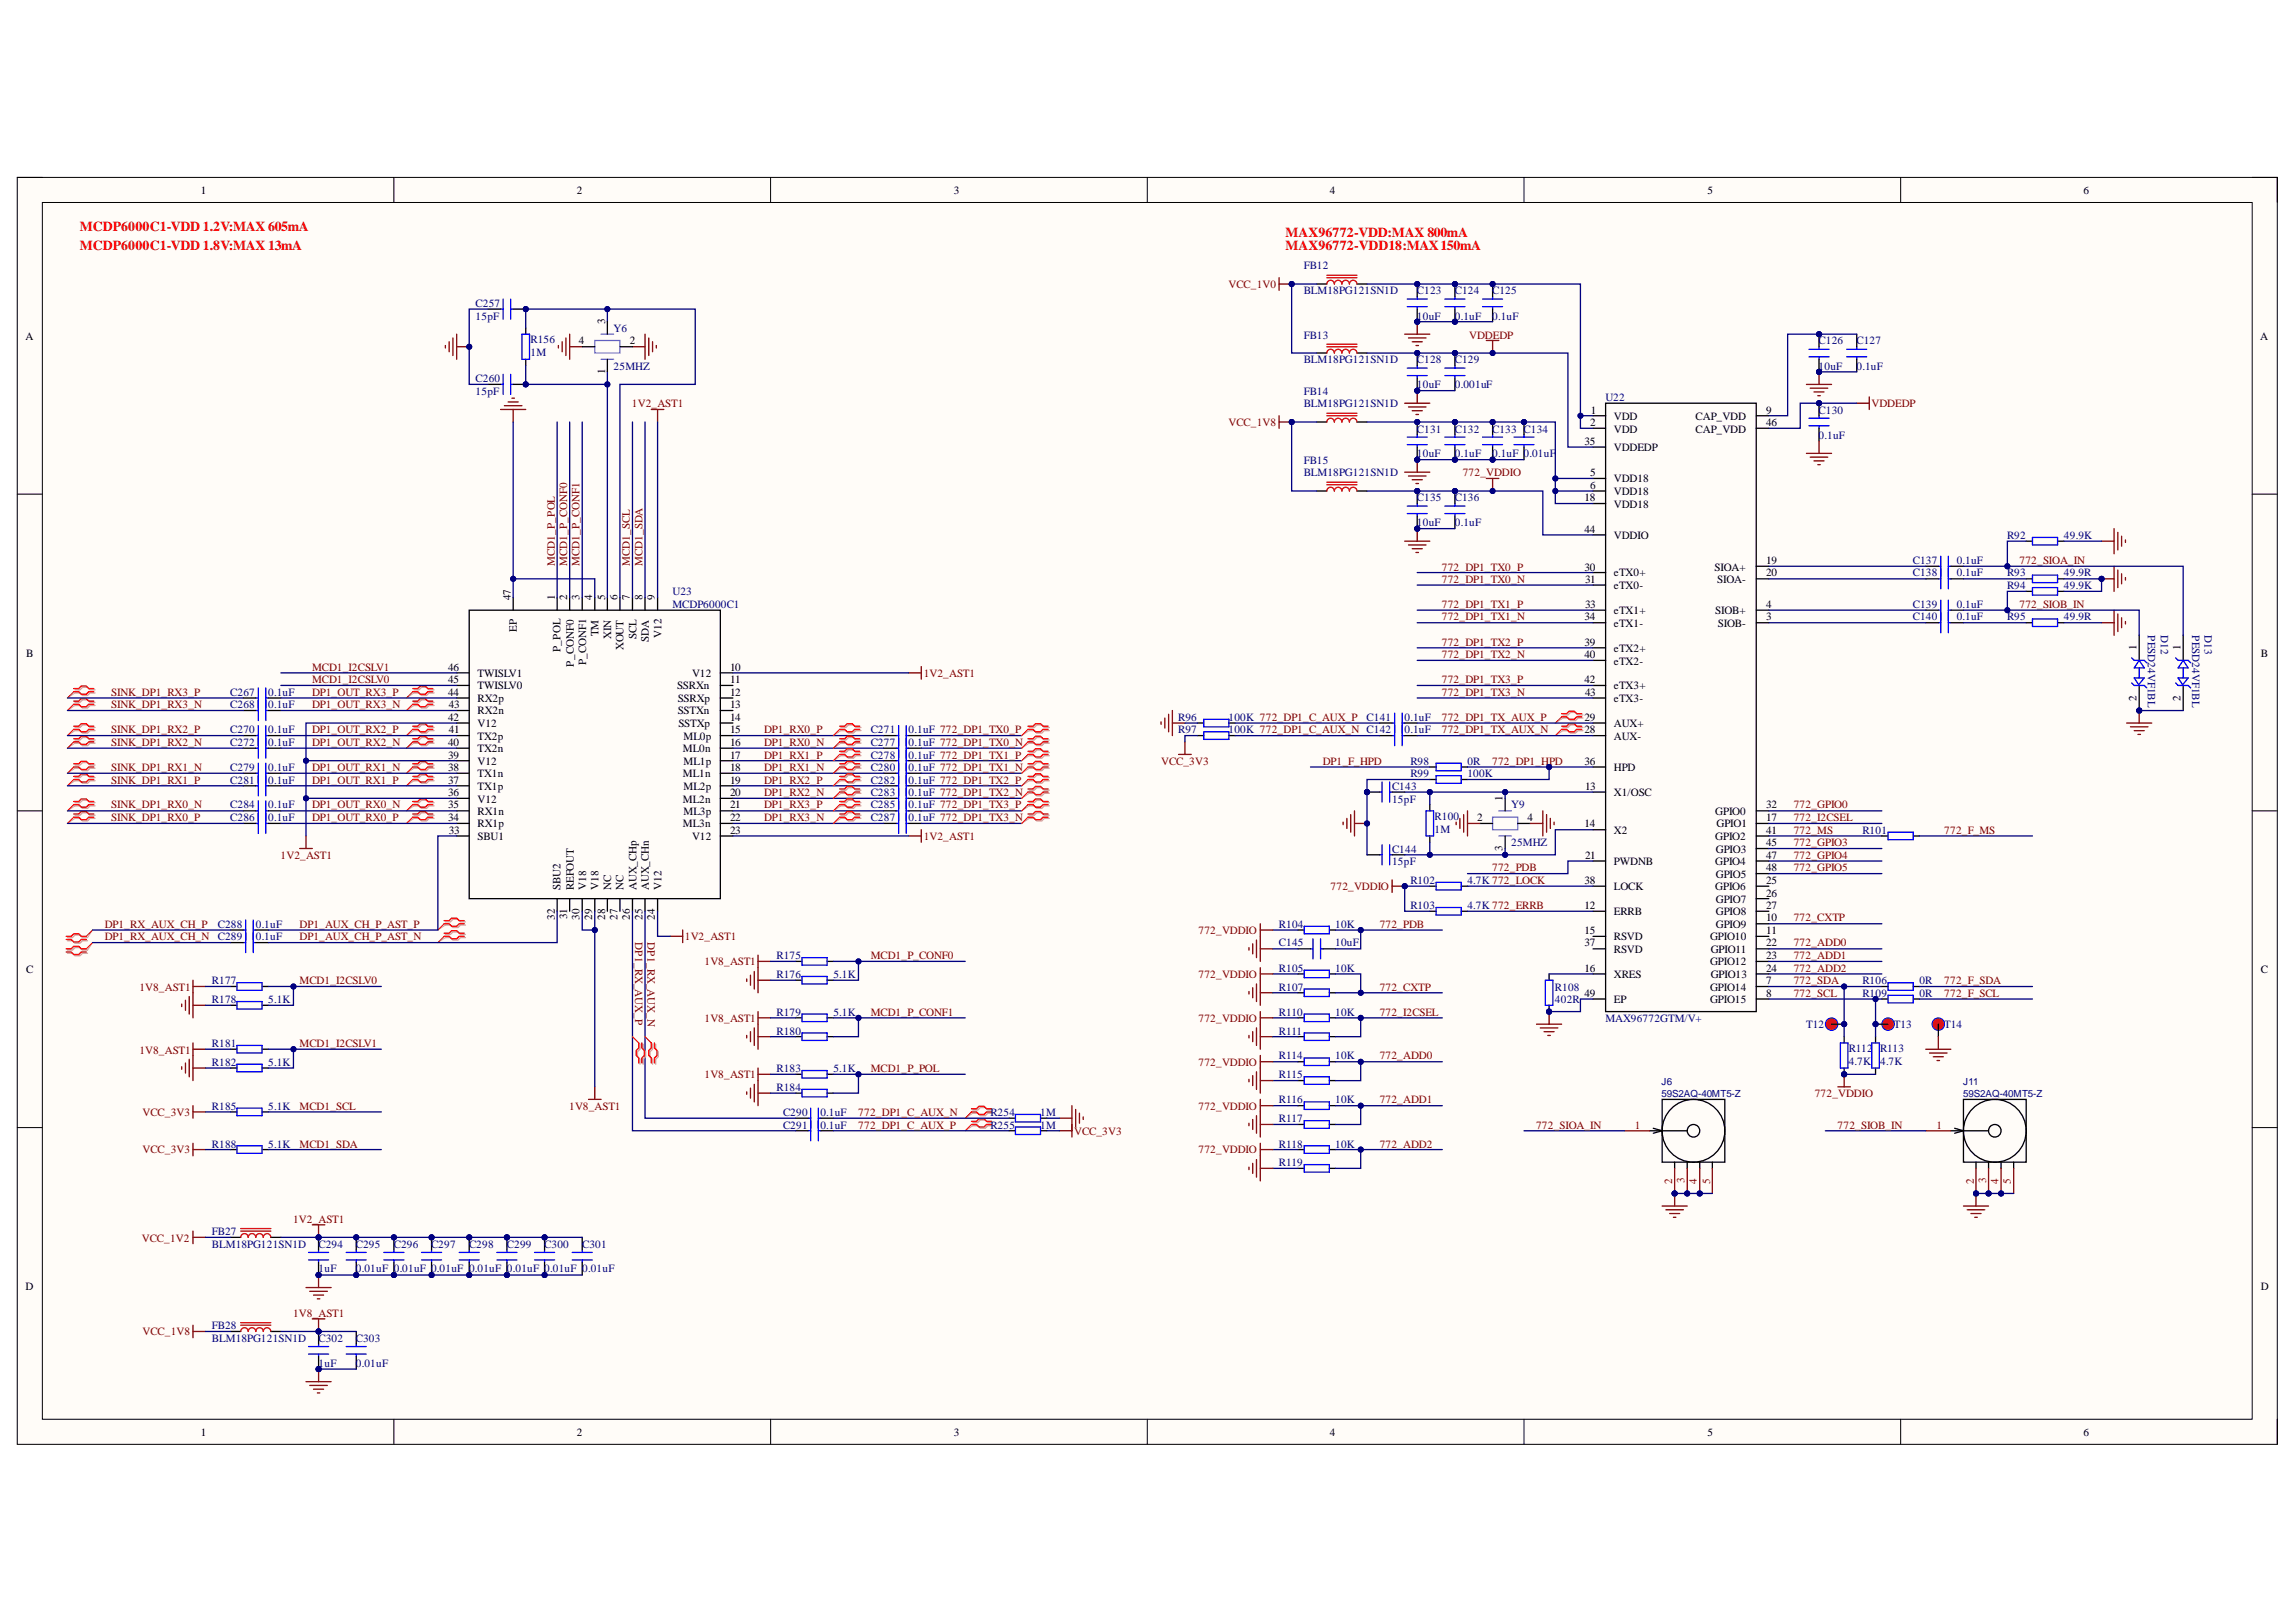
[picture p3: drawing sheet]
<svg xmlns="http://www.w3.org/2000/svg" width="297mm" height="210mm" viewBox="0 0 297 210" stroke-linecap="round" stroke-linejoin="round" font-family="sans-serif">
<defs><g id="words">
<g font-size="1.8" fill="#f00">
<text x="10.3" y="29.9">MCDP6000C1-VDD 1.2V:MAX 605mA</text>
<text x="10.3" y="32.3">MCDP6000C1-VDD 1.8V:MAX 13mA</text>
<text x="166.3" y="30.7">MAX96772-VDD:MAX 800mA</text>
<text x="166.3" y="32.3">MAX96772-VDD18:MAX150mA</text>
</g>
<g font-size="1.4">
<text x="26" y="25.1">1</text>
<text x="74.6" y="25.1">2</text>
<text x="123.4" y="25.1">3</text>
<text x="172.1" y="25.1">4</text>
<text x="220.9" y="25.1">5</text>
<text x="269.6" y="25.1">6</text>
<text x="78.3" y="41.9" transform="rotate(-90 78.3 41.9)">3</text>
<text x="3.3" y="44">A</text>
<text x="74.9" y="44.6">4</text>
<text x="81.5" y="44.6">2</text>
<text x="292.4" y="44">A</text>
<text x="78.3" y="48.4" transform="rotate(-90 78.3 48.4)">1</text>
<text x="205.8" y="53.5">1</text>
<text x="228.5" y="53.5">9</text>
<text x="205" y="57.6">35</text>
<text x="205.7" y="55.1">2</text>
<text x="208.8" y="54.3">VDD</text>
<text x="208.8" y="56">VDD</text>
<text x="208.8" y="58.4">VDDEDP</text>
<text x="219.4" y="54.3">CAP_VDD</text>
<text x="219.4" y="56">CAP_VDD</text>
<text x="228.5" y="55.1">46</text>
<text x="205" y="64.9">18</text>
<text x="205.7" y="61.7">5</text>
<text x="205.7" y="63.3">6</text>
<text x="208.8" y="62.4">VDD18</text>
<text x="208.8" y="64">VDD18</text>
<text x="208.8" y="65.7">VDD18</text>
<text x="205" y="68.9">44</text>
<text x="208.8" y="69.8">VDDIO</text>
<text x="66.1" y="77.6" transform="rotate(-90 66.1 77.6)">47</text>
<text x="71.8" y="77.6" transform="rotate(-90 71.8 77.6)">1</text>
<text x="73.4" y="77.6" transform="rotate(-90 73.4 77.6)">2</text>
<text x="75" y="77.6" transform="rotate(-90 75 77.6)">3</text>
<text x="76.6" y="77.6" transform="rotate(-90 76.6 77.6)">4</text>
<text x="78.3" y="77.6" transform="rotate(-90 78.3 77.6)">5</text>
<text x="79.9" y="77.6" transform="rotate(-90 79.9 77.6)">6</text>
<text x="81.5" y="77.6" transform="rotate(-90 81.5 77.6)">7</text>
<text x="83.1" y="77.6" transform="rotate(-90 83.1 77.6)">8</text>
<text x="84.7" y="77.6" transform="rotate(-90 84.7 77.6)">9</text>
<text x="205" y="73.8">30</text>
<text x="205.1" y="75.4">31</text>
<text x="208.8" y="74.6">eTX0+</text>
<text x="208.8" y="76.2">eTX0-</text>
<text x="221.8" y="73.8">SIOA+</text>
<text x="222.2" y="75.4">SIOA-</text>
<text x="228.5" y="73">19</text>
<text x="228.5" y="74.6">20</text>
<text x="66.9" y="81.8" transform="rotate(-90 66.9 81.8)">EP</text>
<text x="77.4" y="82.3" transform="rotate(-90 77.4 82.3)">TM</text>
<text x="79" y="82.7" transform="rotate(-90 79 82.7)">XIN</text>
<text x="82.3" y="82.7" transform="rotate(-90 82.3 82.7)">SCL</text>
<text x="84" y="83.1" transform="rotate(-90 84 83.1)">SDA</text>
<text x="85.6" y="82.5" transform="rotate(-90 85.6 82.5)">V12</text>
<text x="205" y="80.3">34</text>
<text x="205" y="83.6">39</text>
<text x="205.1" y="78.7">33</text>
<text x="208.8" y="79.5">eTX1+</text>
<text x="208.8" y="81.1">eTX1-</text>
<text x="221.9" y="79.5">SIOB+</text>
<text x="222.2" y="81.1">SIOB-</text>
<text x="228.5" y="80.3">3</text>
<text x="228.5" y="78.7">4</text>
<text x="3.4" y="85">B</text>
<text x="58" y="88.4">45</text>
<text x="58" y="86.8">46</text>
<text x="61.8" y="89.2">TWISLV0</text>
<text x="61.8" y="87.6">TWISLV1</text>
<text x="72.5" y="84.4" transform="rotate(-90 72.5 84.4)">P_POL</text>
<text x="74.2" y="86.3" transform="rotate(-90 74.2 86.3)">P_CONF0</text>
<text x="75.8" y="86.1" transform="rotate(-90 75.8 86.1)">P_CONF1</text>
<text x="80.7" y="84.1" transform="rotate(-90 80.7 84.1)">XOUT</text>
<text x="87.6" y="89.2">SSRXn</text>
<text x="89.5" y="87.6">V12</text>
<text x="94.5" y="86.8">10</text>
<text x="94.5" y="88.4">11</text>
<text x="205" y="85.2">40</text>
<text x="205" y="88.4">42</text>
<text x="208.8" y="84.3">eTX2+</text>
<text x="208.8" y="86">eTX2-</text>
<text x="208.8" y="89.2">eTX3+</text>
<text x="276.4" y="84.1" transform="rotate(-90 276.4 84.1)">1</text>
<text x="282.1" y="84.1" transform="rotate(-90 282.1 84.1)">1</text>
<text x="292.5" y="85">B</text>
<text x="58" y="93.3">42</text>
<text x="58" y="90.1">44</text>
<text x="58.1" y="94.9">41</text>
<text x="58.1" y="91.7">43</text>
<text x="61.8" y="95.7">TX2p</text>
<text x="61.8" y="94.1">V12</text>
<text x="61.8" y="92.4">RX2n</text>
<text x="61.8" y="90.8">RX2p</text>
<text x="87.7" y="90.8">SSRXp</text>
<text x="87.7" y="92.4">SSTXn</text>
<text x="87.8" y="94.1">SSTXp</text>
<text x="88.4" y="95.7">ML0p</text>
<text x="94.5" y="90.1">12</text>
<text x="94.5" y="91.7">13</text>
<text x="94.5" y="93.3">14</text>
<text x="94.5" y="94.9">15</text>
<text x="205" y="94.9">28</text>
<text x="205" y="93.3">29</text>
<text x="205.1" y="90.1">43</text>
<text x="208.8" y="95.7">AUX-</text>
<text x="208.8" y="94.1">AUX+</text>
<text x="208.8" y="90.8">eTX3-</text>
<text x="276.4" y="90.7" transform="rotate(-90 276.4 90.7)">2</text>
<text x="282.1" y="90.7" transform="rotate(-90 282.1 90.7)">2</text>
<text x="58" y="101.4">37</text>
<text x="58" y="99.8">38</text>
<text x="58" y="98.2">39</text>
<text x="58" y="96.5">40</text>
<text x="61.8" y="100.6">TX1n</text>
<text x="61.8" y="99">V12</text>
<text x="61.8" y="97.3">TX2n</text>
<text x="88.4" y="97.3">ML0n</text>
<text x="88.4" y="100.6">ML1n</text>
<text x="88.4" y="99">ML1p</text>
<text x="94.5" y="96.5">16</text>
<text x="94.5" y="98.2">17</text>
<text x="94.5" y="99.8">18</text>
<text x="94.5" y="101.4">19</text>
<text x="205" y="99">36</text>
<text x="208.8" y="99.8">HPD</text>
<text x="58" y="106.3">34</text>
<text x="58" y="104.6">35</text>
<text x="58" y="103">36</text>
<text x="58.1" y="107.9">33</text>
<text x="61.8" y="107.1">RX1p</text>
<text x="61.8" y="105.5">RX1n</text>
<text x="61.8" y="103.9">V12</text>
<text x="61.8" y="102.2">TX1p</text>
<text x="88.4" y="103.9">ML2n</text>
<text x="88.4" y="107.1">ML3n</text>
<text x="88.4" y="102.2">ML2p</text>
<text x="88.4" y="105.5">ML3p</text>
<text x="94.5" y="103">20</text>
<text x="94.5" y="104.6">21</text>
<text x="94.5" y="106.3">22</text>
<text x="94.5" y="107.9">23</text>
<text x="191.1" y="106.3">2</text>
<text x="194.4" y="103.6" transform="rotate(-90 194.4 103.6)">1</text>
<text x="197.6" y="106.3">4</text>
<text x="205" y="107.1">14</text>
<text x="205.1" y="102.2">13</text>
<text x="208.8" y="103">X1/OSC</text>
<text x="208.8" y="107.9">X2</text>
<text x="221.9" y="105.5">GPIO0</text>
<text x="222.1" y="107.1">GPIO1</text>
<text x="228.5" y="106.3">17</text>
<text x="228.5" y="104.6">32</text>
<text x="228.5" y="107.9">41</text>
<text x="61.8" y="108.7">SBU1</text>
<text x="89.5" y="108.7">V12</text>
<text x="194.4" y="110.1" transform="rotate(-90 194.4 110.1)">3</text>
<text x="205.1" y="111.1">21</text>
<text x="208.8" y="112">PWDNB</text>
<text x="221.9" y="108.7">GPIO2</text>
<text x="221.9" y="112">GPIO4</text>
<text x="222" y="110.4">GPIO3</text>
<text x="222" y="113.6">GPIO5</text>
<text x="228.5" y="109.5">45</text>
<text x="228.5" y="111.1">47</text>
<text x="228.5" y="112.7">48</text>
<text x="71.8" y="119" transform="rotate(-90 71.8 119)">32</text>
<text x="72.5" y="115.2" transform="rotate(-90 72.5 115.2)">SBU2</text>
<text x="73.4" y="118.9" transform="rotate(-90 73.4 118.9)">31</text>
<text x="74.2" y="115.2" transform="rotate(-90 74.2 115.2)">REFOUT</text>
<text x="75" y="119" transform="rotate(-90 75 119)">30</text>
<text x="75.8" y="115.2" transform="rotate(-90 75.8 115.2)">V18</text>
<text x="76.6" y="119" transform="rotate(-90 76.6 119)">29</text>
<text x="77.4" y="115.2" transform="rotate(-90 77.4 115.2)">V18</text>
<text x="78.3" y="119" transform="rotate(-90 78.3 119)">28</text>
<text x="79" y="115.2" transform="rotate(-90 79 115.2)">NC</text>
<text x="79.9" y="119" transform="rotate(-90 79.9 119)">27</text>
<text x="80.7" y="115.2" transform="rotate(-90 80.7 115.2)">NC</text>
<text x="81.5" y="119" transform="rotate(-90 81.5 119)">26</text>
<text x="82.3" y="115.2" transform="rotate(-90 82.3 115.2)">AUX_CHp</text>
<text x="83.1" y="119" transform="rotate(-90 83.1 119)">25</text>
<text x="84" y="115.2" transform="rotate(-90 84 115.2)">AUX_CHn</text>
<text x="84.7" y="119" transform="rotate(-90 84.7 119)">24</text>
<text x="85.6" y="115.2" transform="rotate(-90 85.6 115.2)">V12</text>
<text x="205" y="117.6">12</text>
<text x="205" y="114.3">38</text>
<text x="208.8" y="118.4">ERRB</text>
<text x="208.8" y="115.2">LOCK</text>
<text x="221.9" y="115.2">GPIO6</text>
<text x="222" y="116.8">GPIO7</text>
<text x="222" y="118.4">GPIO8</text>
<text x="228.5" y="119.2">10</text>
<text x="228.5" y="114.3">25</text>
<text x="228.5" y="116">26</text>
<text x="228.5" y="117.6">27</text>
<text x="3.4" y="125.9">C</text>
<text x="205" y="120.9">15</text>
<text x="205" y="125.8">16</text>
<text x="205" y="122.5">37</text>
<text x="208.8" y="121.7">RSVD</text>
<text x="208.8" y="123.3">RSVD</text>
<text x="221.2" y="121.7">GPIO10</text>
<text x="221.2" y="124.9">GPIO12</text>
<text x="221.3" y="123.3">GPIO11</text>
<text x="222" y="120.1">GPIO9</text>
<text x="228.5" y="120.9">11</text>
<text x="228.5" y="122.5">22</text>
<text x="228.5" y="124.2">23</text>
<text x="228.5" y="125.8">24</text>
<text x="292.5" y="125.9">C</text>
<text x="205" y="129">49</text>
<text x="208.8" y="126.5">XRES</text>
<text x="208.8" y="129.8">EP</text>
<text x="221.2" y="128.2">GPIO14</text>
<text x="221.2" y="129.8">GPIO15</text>
<text x="221.3" y="126.5">GPIO13</text>
<text x="228.5" y="127.4">7</text>
<text x="228.5" y="129">8</text>
<text x="3.3" y="167">D</text>
<text x="292.5" y="167">D</text>
<text x="26" y="185.8">1</text>
<text x="74.6" y="185.8">2</text>
<text x="123.4" y="185.8">3</text>
<text x="172.1" y="185.8">4</text>
<text x="220.9" y="185.8">5</text>
<text x="269.6" y="185.8">6</text>
</g>
<g font-size="1.4" fill="#000080">
<text x="168.7" y="34.8">FB12</text>
<text x="61.5" y="39.7">C257</text>
<text x="61.5" y="41.4">15pF</text>
<text x="168.7" y="38.1">BLM18PG121SN1D</text>
<text x="183.3" y="38.1">C123</text>
<text x="183.3" y="41.4">10uF</text>
<text x="188.2" y="38.1">C124</text>
<text x="188.2" y="41.4">0.1uF</text>
<text x="193" y="38.1">C125</text>
<text x="193" y="41.4">0.1uF</text>
<text x="68.6" y="44.4">R156</text>
<text x="68.6" y="46">1M</text>
<text x="79.4" y="43">Y6</text>
<text x="79.4" y="47.9">25MHZ</text>
<text x="168.7" y="43.8">FB13</text>
<text x="168.7" y="47">BLM18PG121SN1D</text>
<text x="183.3" y="47">C128</text>
<text x="188.2" y="47">C129</text>
<text x="235.3" y="44.6">C126</text>
<text x="235.3" y="47.9">10uF</text>
<text x="240.2" y="44.6">C127</text>
<text x="240.2" y="47.9">0.1uF</text>
<text x="61.5" y="49.5">C260</text>
<text x="61.5" y="51.1">15pF</text>
<text x="168.7" y="51.1">FB14</text>
<text x="168.7" y="52.7">BLM18PG121SN1D</text>
<text x="183.3" y="50.2">10uF</text>
<text x="188.2" y="50.2">0.001uF</text>
<text x="207.7" y="51.9">U22</text>
<text x="235.3" y="53.5">C130</text>
<text x="183.3" y="56">C131</text>
<text x="183.3" y="59.2">10uF</text>
<text x="188.2" y="56">C132</text>
<text x="188.2" y="59.2">0.1uF</text>
<text x="193" y="56">C133 C134</text>
<text x="193" y="59.2">0.1uF 0.01uF</text>
<text x="235.3" y="56.7">0.1uF</text>
<text x="168.7" y="60">FB15</text>
<text x="168.7" y="61.7">BLM18PG121SN1D</text>
<text x="183.3" y="64.9">C135</text>
<text x="188.2" y="64.9">C136</text>
<text x="183.3" y="68.1">10uF</text>
<text x="188.2" y="68.1">0.1uF</text>
<text x="259.7" y="69.8">R92</text>
<text x="267" y="69.8">49.9K</text>
<text x="87" y="77">U23</text>
<text x="247.5" y="73">C137</text>
<text x="247.5" y="74.6">C138</text>
<text x="253.1" y="73">0.1uF</text>
<text x="253.1" y="74.6">0.1uF</text>
<text x="259.7" y="74.6">R93</text>
<text x="259.7" y="76.2">R94</text>
<text x="267" y="74.6">49.9R</text>
<text x="267" y="76.2">49.9K</text>
<text x="87" y="78.7">MCDP6000C1</text>
<text x="247.5" y="78.7">C139</text>
<text x="247.5" y="80.3">C140</text>
<text x="253.1" y="78.7">0.1uF</text>
<text x="253.1" y="80.3">0.1uF</text>
<text x="259.7" y="80.3">R95</text>
<text x="267" y="80.3">49.9R</text>
<text x="277.9" y="82.2" transform="rotate(90 277.9 82.2)">PESD24VF1BL</text>
<text x="279.5" y="82.2" transform="rotate(90 279.5 82.2)">D12</text>
<text x="283.6" y="82.2" transform="rotate(90 283.6 82.2)">PESD24VF1BL</text>
<text x="285.2" y="82.2" transform="rotate(90 285.2 82.2)">D13</text>
<text x="29.8" y="90.1">C267</text>
<text x="29.8" y="91.7">C268</text>
<text x="29.8" y="94.9">C270</text>
<text x="34.7" y="90.1">0.1uF</text>
<text x="34.7" y="91.7">0.1uF</text>
<text x="34.7" y="94.9">0.1uF</text>
<text x="112.6" y="94.9">C271</text>
<text x="117.6" y="94.9">0.1uF 772_DP1_TX0_P</text>
<text x="152.4" y="93.3">R96</text>
<text x="152.4" y="94.9">R97</text>
<text x="158.9" y="93.3">100K 772_DP1_C_AUX_P</text>
<text x="158.9" y="94.9">100K 772_DP1_C_AUX_N C142</text>
<text x="176.8" y="93.3">C141</text>
<text x="181.7" y="93.3">0.1uF</text>
<text x="181.7" y="94.9">0.1uF</text>
<text x="29.8" y="96.5">C272</text>
<text x="29.8" y="99.8">C279</text>
<text x="29.8" y="101.4">C281</text>
<text x="34.7" y="96.5">0.1uF</text>
<text x="34.7" y="99.8">0.1uF</text>
<text x="34.7" y="101.4">0.1uF</text>
<text x="112.6" y="96.5">C277</text>
<text x="112.6" y="98.2">C278</text>
<text x="112.6" y="99.8">C280</text>
<text x="112.6" y="101.4">C282</text>
<text x="117.6" y="96.5">0.1uF 772_DP1_TX0_N</text>
<text x="117.6" y="98.2">0.1uF 772_DP1_TX1_P</text>
<text x="117.6" y="99.8">0.1uF 772_DP1_TX1_N</text>
<text x="117.6" y="101.4">0.1uF 772_DP1_TX2_P</text>
<text x="182.5" y="99">R98</text>
<text x="182.5" y="100.6">R99</text>
<text x="189.8" y="99">0R</text>
<text x="189.8" y="100.6">100K</text>
<text x="29.8" y="104.6">C284</text>
<text x="29.8" y="106.3">C286</text>
<text x="34.7" y="104.6">0.1uF</text>
<text x="34.7" y="106.3">0.1uF</text>
<text x="112.6" y="103">C283</text>
<text x="112.6" y="104.6">C285</text>
<text x="112.6" y="106.3">C287</text>
<text x="117.6" y="103">0.1uF 772_DP1_TX2_N</text>
<text x="117.6" y="104.6">0.1uF 772_DP1_TX3_P</text>
<text x="117.6" y="106.3">0.1uF 772_DP1_TX3_N</text>
<text x="180.1" y="102.2">C143</text>
<text x="180.1" y="103.9">15pF</text>
<text x="185.6" y="106.1">R100</text>
<text x="185.6" y="107.7">1M</text>
<text x="195.5" y="104.6">Y9</text>
<text x="241" y="107.9">R101</text>
<text x="180.1" y="110.4">C144</text>
<text x="180.1" y="112">15pF</text>
<text x="195.5" y="109.5">25MHZ</text>
<text x="182.5" y="114.3">R102</text>
<text x="182.5" y="117.6">R103</text>
<text x="189.8" y="114.3">4.7K 772_LOCK</text>
<text x="189.8" y="117.6">4.7K 772_ERRB</text>
<text x="28.2" y="120.1">C288</text>
<text x="28.2" y="121.7">C289</text>
<text x="33.1" y="120.1">0.1uF</text>
<text x="33.1" y="121.7">0.1uF</text>
<text x="100.5" y="124.2">R175</text>
<text x="165.5" y="120.1">R104</text>
<text x="165.5" y="122.5">C145</text>
<text x="165.5" y="125.8">R105</text>
<text x="172.7" y="120.1">10K</text>
<text x="172.7" y="122.5">10uF</text>
<text x="172.7" y="125.8">10K</text>
<text x="27.4" y="127.4">R177</text>
<text x="27.4" y="129.8">R178</text>
<text x="34.7" y="129.8">5.1K</text>
<text x="100.5" y="126.5">R176</text>
<text x="100.5" y="131.4">R179</text>
<text x="107.8" y="126.5">5.1K</text>
<text x="107.8" y="131.4">5.1K</text>
<text x="165.5" y="128.2">R107</text>
<text x="165.5" y="131.4">R110</text>
<text x="172.7" y="131.4">10K</text>
<text x="201.2" y="128.2">R108</text>
<text x="201.2" y="129.8">402R</text>
<text x="241" y="127.4">R106</text>
<text x="241" y="129">R109</text>
<text x="248.3" y="127.4">0R</text>
<text x="248.3" y="129">0R</text>
<text x="27.4" y="135.5">R181</text>
<text x="27.4" y="137.9">R182</text>
<text x="34.7" y="137.9">5.1K</text>
<text x="100.5" y="133.9">R180</text>
<text x="165.5" y="133.9">R111</text>
<text x="165.5" y="137.1">R114</text>
<text x="172.7" y="137.1">10K</text>
<text x="207.7" y="132.3">MAX96772GTM/V+</text>
<text x="233.7" y="133">T12</text>
<text x="239.2" y="136.2">R112</text>
<text x="239.2" y="137.8">4.7K</text>
<text x="243.2" y="136.2">R113</text>
<text x="243.2" y="137.8">4.7K</text>
<text x="245" y="133">T13</text>
<text x="251.5" y="133">T14</text>
<text x="27.4" y="143.6">R185</text>
<text x="34.7" y="143.6">5.1K</text>
<text x="100.5" y="138.7">R183</text>
<text x="100.5" y="141.2">R184</text>
<text x="107.8" y="138.7">5.1K</text>
<text x="165.5" y="139.5">R115</text>
<text x="165.5" y="142.8">R116</text>
<text x="172.7" y="142.8">10K</text>
<text x="27.4" y="148.5">R188</text>
<text x="34.7" y="148.5">5.1K</text>
<text x="101.3" y="144.5">C290</text>
<text x="101.3" y="146.1">C291</text>
<text x="106.1" y="144.5">0.1uF</text>
<text x="106.1" y="146.1">0.1uF</text>
<text x="128.1" y="144.5">R254</text>
<text x="128.1" y="146.1">R255</text>
<text x="134.6" y="144.5">1M</text>
<text x="134.6" y="146.1">1M</text>
<text x="165.5" y="145.2">R117</text>
<text x="165.5" y="148.5">R118</text>
<text x="172.7" y="148.5">10K</text>
<text x="165.5" y="150.9">R119</text>
<text x="27.4" y="159.8">FB27</text>
<text x="27.4" y="161.5">BLM18PG121SN1D</text>
<text x="41.2" y="161.5">C294</text>
<text x="46" y="161.5">C295</text>
<text x="50.9" y="161.5">C296</text>
<text x="55.8" y="161.5">C297</text>
<text x="60.7" y="161.5">C298</text>
<text x="65.6" y="161.5">C299</text>
<text x="70.4" y="161.5">C300</text>
<text x="75.3" y="161.5">C301</text>
<text x="41.2" y="164.7">1uF</text>
<text x="46" y="164.7">0.01uF 0.01uF 0.01uF 0.01uF 0.01uF 0.01uF 0.01uF</text>
<text x="27.4" y="172">FB28</text>
<text x="27.4" y="173.6">BLM18PG121SN1D</text>
<text x="41.2" y="173.6">C302</text>
<text x="46" y="173.6">C303</text>
<text x="41.2" y="176.8">1uF</text>
<text x="46" y="176.8">0.01uF</text>
</g>
<g font-size="1.4" fill="#800000">
<text x="158.9" y="37.3">VCC_1V0</text>
<text x="190.1" y="43.8">VDDEDP</text>
<text x="81.8" y="52.7">1V2_AST1</text>
<text x="242.1" y="52.7">VDDEDP</text>
<text x="158.9" y="55.1">VCC_1V8</text>
<text x="189.2" y="61.7">772_VDDIO</text>
<text x="71.8" y="73.2" transform="rotate(-90 71.8 73.2)">MCD1_P_POL</text>
<text x="73.4" y="73.2" transform="rotate(-90 73.4 73.2)">MCD1_P_CONF0</text>
<text x="75" y="73.2" transform="rotate(-90 75 73.2)">MCD1_P_CONF1</text>
<text x="81.5" y="73.2" transform="rotate(-90 81.5 73.2)">MCD1_SCL</text>
<text x="83.1" y="73.2" transform="rotate(-90 83.1 73.2)">MCD1_SDA</text>
<text x="186.5" y="73.8">772_DP1_TX0_P</text>
<text x="186.5" y="75.4">772_DP1_TX0_N</text>
<text x="261.3" y="73">772_SIOA_IN</text>
<text x="186.5" y="78.7">772_DP1_TX1_P</text>
<text x="186.5" y="80.3">772_DP1_TX1_N</text>
<text x="186.5" y="83.6">772_DP1_TX2_P</text>
<text x="261.3" y="78.7">772_SIOB_IN</text>
<text x="40.4" y="88.4">MCD1_I2CSLV0</text>
<text x="40.4" y="86.8">MCD1_I2CSLV1</text>
<text x="119.5" y="87.6">1V2_AST1</text>
<text x="186.5" y="85.2">772_DP1_TX2_N</text>
<text x="186.5" y="88.4">772_DP1_TX3_P</text>
<text x="14.4" y="90.1">SINK_DP1_RX3_P</text>
<text x="14.4" y="91.7">SINK_DP1_RX3_N</text>
<text x="14.4" y="94.9">SINK_DP1_RX2_P</text>
<text x="40.4" y="90.1">DP1_OUT_RX3_P</text>
<text x="40.4" y="91.7">DP1_OUT_RX3_N</text>
<text x="40.4" y="94.9">DP1_OUT_RX2_P</text>
<text x="98.9" y="94.9">DP1_RX0_P</text>
<text x="186.5" y="93.3">772_DP1_TX_AUX_P</text>
<text x="186.5" y="94.9">772_DP1_TX_AUX_N</text>
<text x="186.5" y="90.1">772_DP1_TX3_N</text>
<text x="14.4" y="96.5">SINK_DP1_RX2_N</text>
<text x="14.4" y="101.4">SINK_DP1_RX1_P</text>
<text x="14.4" y="99.8">SINK_DP1_RX1_N</text>
<text x="40.4" y="96.5">DP1_OUT_RX2_N</text>
<text x="40.4" y="101.4">DP1_OUT_RX1_P</text>
<text x="40.4" y="99.8">DP1_OUT_RX1_N</text>
<text x="98.9" y="96.5">DP1_RX0_N</text>
<text x="98.9" y="98.2">DP1_RX1_P</text>
<text x="98.9" y="99.8">DP1_RX1_N</text>
<text x="98.9" y="101.4">DP1_RX2_P</text>
<text x="150.2" y="99">VCC_3V3</text>
<text x="171.1" y="99">DP1_F_HPD</text>
<text x="193" y="99">772_DP1_HPD</text>
<text x="14.4" y="106.3">SINK_DP1_RX0_P</text>
<text x="14.4" y="104.6">SINK_DP1_RX0_N</text>
<text x="40.4" y="106.3">DP1_OUT_RX0_P</text>
<text x="40.4" y="104.6">DP1_OUT_RX0_N</text>
<text x="98.9" y="103">DP1_RX2_N</text>
<text x="98.9" y="104.6">DP1_RX3_P</text>
<text x="98.9" y="106.3">DP1_RX3_N</text>
<text x="232.1" y="106.3">772_I2CSEL</text>
<text x="232.1" y="104.6">772_GPIO0</text>
<text x="232.1" y="107.9">772_MS</text>
<text x="251.5" y="107.9">772_F_MS</text>
<text x="36.3" y="111.1">1V2_AST1</text>
<text x="119.5" y="108.7">1V2_AST1</text>
<text x="193" y="112.7">772_PDB</text>
<text x="232.1" y="109.5">772_GPIO3</text>
<text x="232.1" y="111.1">772_GPIO4</text>
<text x="232.1" y="112.7">772_GPIO5</text>
<text x="172.1" y="115.2">772_VDDIO</text>
<text x="232.1" y="119.2">772_CXTP</text>
<text x="13.5" y="120.1">DP1_RX_AUX_CH_P</text>
<text x="13.5" y="121.7">DP1_RX_AUX_CH_N</text>
<text x="38.8" y="120.1">DP1_AUX_CH_P_AST_P</text>
<text x="38.8" y="121.7">DP1_AUX_CH_P_AST_N</text>
<text x="82.2" y="122" transform="rotate(90 82.2 122)">DP1_RX_AUX_P</text>
<text x="83.8" y="122" transform="rotate(90 83.8 122)">DP1_RX_AUX_N</text>
<text x="88.6" y="121.7">1V2_AST1</text>
<text x="91.2" y="124.9">1V8_AST1</text>
<text x="112.6" y="124.2">MCD1_P_CONF0</text>
<text x="155" y="120.9">772_VDDIO</text>
<text x="178.5" y="120.1">772_PDB</text>
<text x="232.1" y="122.5">772_ADD0</text>
<text x="232.1" y="124.2">772_ADD1</text>
<text x="232.1" y="125.8">772_ADD2</text>
<text x="18" y="128.2">1V8_AST1</text>
<text x="38.8" y="127.4">MCD1_I2CSLV0</text>
<text x="112.6" y="131.4">MCD1_P_CONF1</text>
<text x="155" y="126.5">772_VDDIO</text>
<text x="178.5" y="128.2">772_CXTP</text>
<text x="178.5" y="131.4">772_I2CSEL</text>
<text x="232.1" y="127.4">772_SDA</text>
<text x="232.1" y="129">772_SCL</text>
<text x="251.5" y="127.4">772_F_SDA</text>
<text x="251.5" y="129">772_F_SCL</text>
<text x="18" y="136.3">1V8_AST1</text>
<text x="38.8" y="135.5">MCD1_I2CSLV1</text>
<text x="91.2" y="132.3">1V8_AST1</text>
<text x="155" y="132.3">772_VDDIO</text>
<text x="155" y="137.9">772_VDDIO</text>
<text x="178.5" y="137.1">772_ADD0</text>
<text x="38.8" y="143.6">MCD1_SCL</text>
<text x="73.6" y="143.6">1V8_AST1</text>
<text x="91.2" y="139.5">1V8_AST1</text>
<text x="112.6" y="138.7">MCD1_P_POL</text>
<text x="155" y="143.6">772_VDDIO</text>
<text x="178.5" y="142.8">772_ADD1</text>
<text x="234.8" y="142">772_VDDIO</text>
<text x="18.5" y="144.5">VCC_3V3</text>
<text x="18.5" y="149.3">VCC_3V3</text>
<text x="38.8" y="148.5">MCD1_SDA</text>
<text x="111" y="146.1">772_DP1_C_AUX_P</text>
<text x="111" y="144.5">772_DP1_C_AUX_N</text>
<text x="139" y="146.8">VCC_3V3</text>
<text x="155" y="149.3">772_VDDIO</text>
<text x="178.5" y="148.5">772_ADD2</text>
<text x="198.7" y="146.1">772_SIOA_IN</text>
<text x="237.7" y="146.1">772_SIOB_IN</text>
<text x="18.4" y="160.7">VCC_1V2</text>
<text x="37.9" y="158.2">1V2_AST1</text>
<text x="18.5" y="172.8">VCC_1V8</text>
<text x="37.9" y="170.4">1V8_AST1</text>
</g>
<g font-size="1.4" fill="#800">
<text x="211.5" y="146.1">1</text>
<text x="250.5" y="146.1">1</text>
<text x="216.3" y="153.2" transform="rotate(-90 216.3 153.2)">2</text>
<text x="217.9" y="153.1" transform="rotate(-90 217.9 153.1)">3</text>
<text x="219.5" y="153.2" transform="rotate(-90 219.5 153.2)">4</text>
<text x="221.2" y="153.2" transform="rotate(-90 221.2 153.2)">5</text>
<text x="255.3" y="153.2" transform="rotate(-90 255.3 153.2)">2</text>
<text x="256.9" y="153.1" transform="rotate(-90 256.9 153.1)">3</text>
<text x="258.6" y="153.2" transform="rotate(-90 258.6 153.2)">4</text>
<text x="260.2" y="153.2" transform="rotate(-90 260.2 153.2)">5</text>
</g>
<g font-size="1.3" fill="#000080">
<text x="215" y="140.4">J6</text>
<text x="215" y="142">59S2AQ-40MT5-Z</text>
<text x="254" y="140.4">J11</text>
<text x="254" y="142">59S2AQ-40MT5-Z</text>
</g>
</g></defs>
<path d="M2.2 23h292.4v163.9h-292.4z" fill-rule="evenodd" fill="#fffcf8"/>
<path d="M2.2 23h292.4v163.9h-292.4z" fill="none" stroke="#000" stroke-width=".13"/>
<path d="M5.5 26.2h285.9v157.5h-285.9z" fill-rule="evenodd" fill="#fffcf8"/>
<g fill="none" stroke="#000" stroke-width=".13">
<path d="M2.2 23h3.3M5.5 26.2h285.9v157.5h-285.9zM51 23v3.2M99.7 23v3.2M148.4 23v3.2M197.2 23v3.2M245.9 23v3.2M291.4 23h3.2v3.2M2.2 63.9h3.3M291.4 63.9h3.2M2.2 104.9h3.3M291.4 104.9h3.2"/>
<path d="M2.2 145.9h3.3M291.4 145.9h3.2M51 183.7v3.2M99.7 183.7v3.2M148.4 183.7v3.2M197.2 183.7v3.2M245.9 183.7v3.2M294.6 183.7v3.2"/>
</g>
<g fill="none" stroke="#000" stroke-width=".17">
<path d="M206.1 53.8h1.6M206.1 55.4h1.6M206.1 57.9h1.6M207.7 52.2h19.5v78.7h-19.5zM227.2 53.8h1.6M227.2 55.4h1.6M206.1 79h1.6M206.1 61.9h1.6M206.1 63.5h1.6M206.1 65.2h1.6M206.1 74.1h1.6M206.1 75.7h1.6"/>
<path d="M206.1 69.2h1.6M227.2 79h1.6M227.2 73.3h1.6M227.2 74.9h1.6M206.1 80.6h1.6M206.1 95.2h1.6M206.1 93.6h1.6M206.1 99.3h1.6M206.1 83.8h1.6M206.1 85.5h1.6M206.1 88.7h1.6M206.1 90.3h1.6"/>
<path d="M227.2 80.6h1.6M176.9 110.6h1.6M180.1 110.6h1.6M185 104.1v.8M185 108.2v.8M191.5 106.6h1.6M194.7 103.3v1.6M194.7 108.2v1.6M196.3 106.6h1.7M206.1 117.9h1.6M206.1 102.5h1.6M206.1 107.4h1.6"/>
<path d="M206.1 111.4h1.6M206.1 114.7h1.6M227.2 119.5h1.6M227.2 117.9h1.6M227.2 106.6h1.6M227.2 111.4h1.6M227.2 114.7h1.6M227.2 116.3h1.6M227.2 104.9h1.6M227.2 108.2h1.6M227.2 109.8h1.6M227.2 113.1h1.6"/>
<path d="M206.1 129.3h1.6M206.1 121.2h1.6M206.1 126h1.6M206.1 122.8h1.6M227.2 127.7h1.6M227.2 129.3h1.6M227.2 121.2h1.6M227.2 126h1.6M227.2 122.8h1.6M227.2 124.4h1.6"/>
</g>
<path d="M193.1 105.7h3.2v1.7h-3.2zM193.9 104.9h1.6M193.9 108.2h1.6" fill="none" stroke="#4a86e8" stroke-width=".17"/>
<path d="M178.5 110.6h.3M178.8 109.3v2.6M179.8 109.3v2.6M179.8 110.6h.3M184.5 104.9h1v3.3h-1z" fill="none" stroke="#00f" stroke-width=".17"/>
<circle cx="176.9" cy="102.5" r=".33" fill="#000080"/>
<circle cx="176.9" cy="102.5" r=".33" fill="none" stroke="#000080" stroke-width=".13"/>
<path d="M178.5 102.5h.3M178.8 101.2v2.6M179.8 101.2v2.6M179.8 102.5h.3" fill="none" stroke="#00f" stroke-width=".17"/>
<path d="M176.9 102.5h1.6M180.1 102.5h1.6" fill="none" stroke="#000" stroke-width=".17"/>
<circle cx="176.9" cy="102.5" r=".33" fill="#000080"/>
<circle cx="176.9" cy="102.5" r=".33" fill="none" stroke="#000080" stroke-width=".13"/>
<path d="M173.8 106.4v.3M174.2 105.9v1.3M174.7 105.4v2.3M175.2 104.9v3.3M175.2 106.6h1.7" fill="none" stroke="#800000" stroke-width=".17"/>
<circle cx="176.9" cy="106.6" r=".33" fill="#000080"/>
<circle cx="176.9" cy="106.6" r=".33" fill="none" stroke="#000080" stroke-width=".13"/>
<g fill="none" stroke="#800000" stroke-width=".17">
<path d="M150.2 93.4v.3M150.7 92.9v1.3M151.2 92.4v2.3M151.7 91.9v3.3M151.7 93.6h1.6M152.5 97.6h1.6M153.3 96v1.6M188.4 106.4v.3M188.9 105.9v1.3M189.4 105.4v2.3M189.9 104.9v3.3M189.9 106.6h1.6"/>
<path d="M198 106.6h1.6M199.6 104.9v3.3M200.1 105.4v2.3M200.6 105.9v1.3M201.1 106.4v.3"/>
</g>
<path d="M154.9 93.6h.8M154.9 95.2h.8M159 93.6h.8M159 95.2h.8M178.5 93.6h1.6M178.5 95.2h1.6M181.7 93.6h1.6M181.7 95.2h1.6M185 99.3h.8M189 99.3h.9M185 100.9h.8M189 100.9h.9" fill="none" stroke="#000" stroke-width=".17"/>
<path d="M155.7 93.1h3.3v1h-3.3zM155.7 94.7h3.3v1h-3.3zM180.1 93.6h.3M180.1 95.2h.3M180.4 92.3v4.2M181.4 92.3v4.2M181.4 93.6h.3M181.4 95.2h.3M185.8 98.8h3.2v.9h-3.2zM185.8 100.4h3.2v1h-3.2z" fill="none" stroke="#00f" stroke-width=".17"/>
<path d="M202.2 92.5h.6l.4-.3h.6l.3 .3h.7M202.2 92.9h.6l.4 .4h.6l.3-.4h.7M202.2 94.1h.6l.4-.3h.6l.3 .3h.7M202.2 94.6h.6l.4 .3h.6l.3-.3h.7" fill="none" stroke="#d0a19e" stroke-width=".17"/>
<path d="M202.2 92.9l-1 .7M202.2 94.6l-1 .6" fill="none" stroke="#d0a19e" stroke-width=".13"/>
<path d="M202 92.4h.7l.3-.4h.7l.3 .4h.6M202 92.8h.7l.3 .3h.7l.3-.3h.6M202 94h.7l.3-.3h.7l.3 .3h.6M202 94.4h.7l.3 .3h.7l.3-.3h.6" fill="none" stroke="#f00" stroke-width=".17"/>
<path d="M202 92.8l-.8 .8M202 94.4l-.8 .8" fill="none" stroke="#f00" stroke-width=".13"/>
<circle cx="200.4" cy="130.9" r=".33" fill="#000080"/>
<circle cx="200.4" cy="130.9" r=".33" fill="none" stroke="#000080" stroke-width=".13"/>
<path d="M200.4 126v.9M200.4 130.1v.8" fill="none" stroke="#000" stroke-width=".17"/>
<circle cx="200.4" cy="130.9" r=".33" fill="#000080"/>
<circle cx="200.4" cy="130.9" r=".33" fill="none" stroke="#000080" stroke-width=".13"/>
<path d="M199.9 126.9h1v3.2h-1z" fill="none" stroke="#00f" stroke-width=".17"/>
<path d="M198.8 132.5h3.2M199.3 133h2.2M199.8 133.5h1.3M200.2 134h.4M200.4 130.9v1.6" fill="none" stroke="#800000" stroke-width=".17"/>
<circle cx="200.4" cy="130.9" r=".33" fill="#000080"/>
<circle cx="200.4" cy="130.9" r=".33" fill="none" stroke="#000080" stroke-width=".13"/>
<path d="M185 114.7h.8M189 114.7h.9M167.9 120.4h.8M167.9 122.8h1.6M167.9 128.5h.8M171.2 122.8h1.6M172 120.4h.8M172 128.5h.8" fill="none" stroke="#000" stroke-width=".17"/>
<path d="M168.7 119.9h3.3v.9h-3.3zM185.8 114.2h3.2v1h-3.2zM168.7 128h3.3v1h-3.3zM169.5 122.8h.4M169.9 121.5v2.6M170.8 121.5v2.6M170.8 122.8h.4" fill="none" stroke="#00f" stroke-width=".17"/>
<path d="M161.6 122.6v.4M161.6 128.3v.3M162.1 122.1v1.3M162.1 127.8v1.3M162.6 121.7v2.2M162.6 127.3v2.3M163 121.2v3.2M163 126.9v3.2M163 122.8h1.7M163 128.5h1.7" fill="none" stroke="#800000" stroke-width=".17"/>
<circle cx="238.6" cy="139" r=".33" fill="#000080"/>
<circle cx="238.6" cy="139" r=".33" fill="none" stroke="#000080" stroke-width=".13"/>
<path d="M238.6 134.2v.8M238.6 138.2v.8" fill="none" stroke="#000" stroke-width=".17"/>
<circle cx="238.6" cy="139" r=".33" fill="#000080"/>
<circle cx="238.6" cy="139" r=".33" fill="none" stroke="#000080" stroke-width=".13"/>
<path d="M238.1 135h1v3.2h-1zM242.2 135h.9v3.2h-.9z" fill="none" stroke="#00f" stroke-width=".17"/>
<path d="M242.6 134.2v.8M242.6 138.2v.8" fill="none" stroke="#000" stroke-width=".17"/>
<circle cx="238.6" cy="132.5" r=".33" fill="#000080"/>
<circle cx="238.6" cy="132.5" r=".33" fill="none" stroke="#000080" stroke-width=".13"/>
<circle cx="237" cy="132.5" r=".81" fill="#ee0e22"/>
<circle cx="237" cy="132.5" r=".81" fill="none" stroke="#00f" stroke-width=".13"/>
<path d="M237 132.5h1.6" fill="none" stroke="#000" stroke-width=".17"/>
<circle cx="238.6" cy="132.5" r=".33" fill="#000080"/>
<circle cx="238.6" cy="132.5" r=".33" fill="none" stroke="#000080" stroke-width=".13"/>
<circle cx="242.6" cy="132.5" r=".33" fill="#000080"/>
<circle cx="242.6" cy="132.5" r=".33" fill="none" stroke="#000080" stroke-width=".13"/>
<circle cx="244.3" cy="132.5" r=".81" fill="#ee0e22"/>
<circle cx="244.3" cy="132.5" r=".81" fill="none" stroke="#00f" stroke-width=".13"/>
<path d="M242.6 132.5h1.7" fill="none" stroke="#000" stroke-width=".17"/>
<circle cx="242.6" cy="132.5" r=".33" fill="#000080"/>
<circle cx="242.6" cy="132.5" r=".33" fill="none" stroke="#000080" stroke-width=".13"/>
<g fill="none" stroke="#000" stroke-width=".17">
<path d="M249.1 73.3h1.7M249.1 74.9h1.7M249.1 79h1.7M252.4 73.3h1.6M252.4 74.9h1.6M252.4 79h1.6M249.1 80.6h1.7M252.4 80.6h1.6M167.9 131.7h.8M167.9 134.2h.8M167.9 126h.8M172 131.7h.8"/>
<path d="M172 134.2h.8M172 126h.8"/>
</g>
<g fill="none" stroke="#00f" stroke-width=".17">
<path d="M250.8 73.3h.3M250.8 74.9h.3M250.8 79h.3M251.1 72v4.2M251.1 77.7v4.2M252.1 72v4.2M252.1 77.7v4.2M252.1 73.3h.3M252.1 74.9h.3M252.1 79h.3M250.8 80.6h.3M252.1 80.6h.3"/>
<path d="M168.7 125.6h3.3v.9h-3.3zM168.7 131.2h3.3v1h-3.3zM168.7 133.7h3.3v.9h-3.3z"/>
</g>
<path d="M161.6 134v.3M162.1 133.5v1.3M162.6 133v2.3M163 132.5v3.3M163 134.2h1.7" fill="none" stroke="#800000" stroke-width=".17"/>
<circle cx="276.8" cy="92" r=".32" fill="#000080"/>
<circle cx="276.8" cy="92" r=".32" fill="none" stroke="#000080" stroke-width=".13"/>
<path d="M276.8 85.5l.6 .9h-1.3z" fill="none" stroke="#00f" stroke-width=".17"/>
<path d="M276.8 88.7v3.3" fill="none" stroke="#000" stroke-width=".17"/>
<circle cx="276.8" cy="92" r=".32" fill="#000080"/>
<circle cx="276.8" cy="92" r=".32" fill="none" stroke="#000080" stroke-width=".13"/>
<path d="M170.4 36.8h1.3M175.6 36.8h1.3M276.8 82.2v3.3M282.4 82.2v3.3M282.4 88.7v3.3" fill="none" stroke="#000" stroke-width=".17"/>
<path d="M275.8 85.1l.3 .4h1.3l.3 .3M275.8 88.4l.3 .3h1.3l.3 .3M276.8 88.5l.6-.8h-1.3l.7 1M276.8 86.4v1.3M281.5 85.1l.3 .4h1.3l.3 .3M281.5 88.4l.3 .3h1.3l.3 .3M282.4 88.5l.7-.8h-1.3l.6 1M282.4 85.5l.7 .9h-1.3zM282.4 86.4v1.3" fill="none" stroke="#00f" stroke-width=".17"/>
<path d="M171.7 35.6h3.9M171.7 35.9h3.9M172.6 36.8a.49 .49 0 0 0-.5-.5 .49 .49 0 0 0-.4 .5M173.6 36.8a.49 .49 0 0 0-.5-.5 .49 .49 0 0 0-.5 .5M174.6 36.8a.49 .49 0 0 0-.5-.5 .49 .49 0 0 0-.5 .5M175.6 36.8a.49 .49 0 0 0-.5-.5 .49 .49 0 0 0-.5 .5" fill="none" stroke="#bf0000" stroke-width=".17"/>
<path d="M165.5 53.8v1.6M165.5 54.6h1.6" fill="none" stroke="#800000" stroke-width=".17"/>
<circle cx="167.1" cy="54.6" r=".32" fill="#000080"/>
<circle cx="167.1" cy="54.6" r=".32" fill="none" stroke="#000080" stroke-width=".13"/>
<path d="M165.5 35.9v1.7M165.5 36.8h1.6" fill="none" stroke="#800000" stroke-width=".17"/>
<circle cx="167.1" cy="36.8" r=".32" fill="#000080"/>
<circle cx="167.1" cy="36.8" r=".32" fill="none" stroke="#000080" stroke-width=".13"/>
<path d="M170.4 54.6h1.3M175.6 54.6h1.3" fill="none" stroke="#000" stroke-width=".17"/>
<path d="M171.7 53.5h3.9M171.7 53.8h3.9M175.6 54.6a.49 .49 0 0 0-.5-.5 .49 .49 0 0 0-.5 .5 .49 .49 0 0 0-.5-.5 .49 .49 0 0 0-.5 .5 .49 .49 0 0 0-.5-.5 .49 .49 0 0 0-.5 .5 .49 .49 0 0 0-.5-.5 .49 .49 0 0 0-.4 .5" fill="none" stroke="#bf0000" stroke-width=".17"/>
<circle cx="183.4" cy="36.8" r=".32" fill="#000080"/>
<circle cx="183.4" cy="36.8" r=".32" fill="none" stroke="#000080" stroke-width=".13"/>
<circle cx="183.4" cy="41.6" r=".32" fill="#000080"/>
<circle cx="183.4" cy="41.6" r=".32" fill="none" stroke="#000080" stroke-width=".13"/>
<path d="M182.1 38.7h2.5M182.1 39.7h2.5M183.3 38.4v.3M183.3 39.7v.3" fill="none" stroke="#00f" stroke-width=".17"/>
<path d="M183.3 36.8v1.6" fill="none" stroke="#000" stroke-width=".17"/>
<circle cx="183.4" cy="36.8" r=".32" fill="#000080"/>
<circle cx="183.4" cy="36.8" r=".32" fill="none" stroke="#000080" stroke-width=".13"/>
<path d="M183.3 40v1.6" fill="none" stroke="#000" stroke-width=".17"/>
<circle cx="183.4" cy="41.6" r=".32" fill="#000080"/>
<circle cx="183.4" cy="41.6" r=".32" fill="none" stroke="#000080" stroke-width=".13"/>
<circle cx="188.2" cy="41.6" r=".33" fill="#000080"/>
<circle cx="188.2" cy="41.6" r=".33" fill="none" stroke="#000080" stroke-width=".13"/>
<circle cx="188.2" cy="36.8" r=".33" fill="#000080"/>
<circle cx="188.2" cy="36.8" r=".33" fill="none" stroke="#000080" stroke-width=".13"/>
<path d="M186.9 39.7h2.6M186.9 38.7h2.6M188.2 38.4v.3M188.2 39.7v.3" fill="none" stroke="#00f" stroke-width=".17"/>
<path d="M188.2 40v1.6" fill="none" stroke="#000" stroke-width=".17"/>
<circle cx="188.2" cy="41.6" r=".33" fill="#000080"/>
<circle cx="188.2" cy="41.6" r=".33" fill="none" stroke="#000080" stroke-width=".13"/>
<path d="M188.2 36.8v1.6" fill="none" stroke="#000" stroke-width=".17"/>
<circle cx="188.2" cy="36.8" r=".33" fill="#000080"/>
<circle cx="188.2" cy="36.8" r=".33" fill="none" stroke="#000080" stroke-width=".13"/>
<circle cx="193.1" cy="36.8" r=".32" fill="#000080"/>
<circle cx="193.1" cy="36.8" r=".32" fill="none" stroke="#000080" stroke-width=".13"/>
<path d="M191.8 39.7h2.6M191.8 38.7h2.6M193.1 38.4v.3M193.1 39.7v.3" fill="none" stroke="#00f" stroke-width=".17"/>
<path d="M193.1 36.8v1.6M193.1 40v1.6" fill="none" stroke="#000" stroke-width=".17"/>
<circle cx="193.1" cy="36.8" r=".32" fill="#000080"/>
<circle cx="193.1" cy="36.8" r=".32" fill="none" stroke="#000080" stroke-width=".13"/>
<path d="M181.7 43.2h3.3M182.2 43.7h2.3M182.7 44.2h1.3M183.2 44.7h.3M183.3 41.6v1.6" fill="none" stroke="#800000" stroke-width=".17"/>
<circle cx="183.4" cy="41.6" r=".32" fill="#000080"/>
<circle cx="183.4" cy="41.6" r=".32" fill="none" stroke="#000080" stroke-width=".13"/>
<path d="M170.4 45.7h1.3M175.6 45.7h1.3" fill="none" stroke="#000" stroke-width=".17"/>
<path d="M171.7 44.5h3.9M171.7 44.9h3.9M172.6 45.7a.49 .49 0 0 0-.5-.5 .49 .49 0 0 0-.4 .5M172.6 45.7a.49 .49 0 0 1 .5-.5 .49 .49 0 0 1 .5 .5 .49 .49 0 0 1 .5-.5 .49 .49 0 0 1 .5 .5 .49 .49 0 0 1 .5-.5 .49 .49 0 0 1 .5 .5" fill="none" stroke="#bf0000" stroke-width=".17"/>
<path d="M192.3 44.1h1.6M193.1 44.1v1.6" fill="none" stroke="#800000" stroke-width=".17"/>
<circle cx="193.1" cy="45.7" r=".32" fill="#000080"/>
<circle cx="193.1" cy="45.7" r=".32" fill="none" stroke="#000080" stroke-width=".13"/>
<circle cx="188.2" cy="45.7" r=".33" fill="#000080"/>
<circle cx="188.2" cy="45.7" r=".33" fill="none" stroke="#000080" stroke-width=".13"/>
<path d="M186.9 48.6h2.6M186.9 47.6h2.6M188.2 47.3v.3M188.2 48.6v.3" fill="none" stroke="#00f" stroke-width=".17"/>
<path d="M188.2 45.7v1.6M188.2 48.9v1.7" fill="none" stroke="#000" stroke-width=".17"/>
<circle cx="188.2" cy="45.7" r=".33" fill="#000080"/>
<circle cx="188.2" cy="45.7" r=".33" fill="none" stroke="#000080" stroke-width=".13"/>
<circle cx="183.4" cy="45.7" r=".32" fill="#000080"/>
<circle cx="183.4" cy="45.7" r=".32" fill="none" stroke="#000080" stroke-width=".13"/>
<circle cx="183.4" cy="50.6" r=".32" fill="#000080"/>
<circle cx="183.4" cy="50.6" r=".32" fill="none" stroke="#000080" stroke-width=".13"/>
<path d="M182.1 47.6h2.5M182.1 48.6h2.5M183.3 47.3v.3M183.3 48.6v.3" fill="none" stroke="#00f" stroke-width=".17"/>
<path d="M183.3 45.7v1.6" fill="none" stroke="#000" stroke-width=".17"/>
<circle cx="183.4" cy="45.7" r=".32" fill="#000080"/>
<circle cx="183.4" cy="45.7" r=".32" fill="none" stroke="#000080" stroke-width=".13"/>
<path d="M183.3 48.9v1.7" fill="none" stroke="#000" stroke-width=".17"/>
<circle cx="183.4" cy="50.6" r=".32" fill="#000080"/>
<circle cx="183.4" cy="50.6" r=".32" fill="none" stroke="#000080" stroke-width=".13"/>
<path d="M181.7 52.2h3.3M182.2 52.7h2.3M182.7 53.2h1.3M183.2 53.6h.3M183.3 50.6v1.6" fill="none" stroke="#800000" stroke-width=".17"/>
<circle cx="183.4" cy="50.6" r=".32" fill="#000080"/>
<circle cx="183.4" cy="50.6" r=".32" fill="none" stroke="#000080" stroke-width=".13"/>
<circle cx="183.4" cy="54.6" r=".32" fill="#000080"/>
<circle cx="183.4" cy="54.6" r=".32" fill="none" stroke="#000080" stroke-width=".13"/>
<circle cx="183.4" cy="59.5" r=".32" fill="#000080"/>
<circle cx="183.4" cy="59.5" r=".32" fill="none" stroke="#000080" stroke-width=".13"/>
<path d="M182.1 56.6h2.5M182.1 57.5h2.5M183.3 56.2v.4M183.3 57.5v.4" fill="none" stroke="#00f" stroke-width=".17"/>
<path d="M183.3 54.6v1.6" fill="none" stroke="#000" stroke-width=".17"/>
<circle cx="183.4" cy="54.6" r=".32" fill="#000080"/>
<circle cx="183.4" cy="54.6" r=".32" fill="none" stroke="#000080" stroke-width=".13"/>
<path d="M183.3 57.9v1.6" fill="none" stroke="#000" stroke-width=".17"/>
<circle cx="183.4" cy="59.5" r=".32" fill="#000080"/>
<circle cx="183.4" cy="59.5" r=".32" fill="none" stroke="#000080" stroke-width=".13"/>
<circle cx="197.2" cy="54.6" r=".32" fill="#000080"/>
<circle cx="197.2" cy="54.6" r=".32" fill="none" stroke="#000080" stroke-width=".13"/>
<path d="M195.9 57.5h2.6M195.9 56.6h2.6M197.2 56.2v.4M197.2 57.5v.4" fill="none" stroke="#00f" stroke-width=".17"/>
<path d="M197.2 54.6v1.6M197.2 57.9v1.6" fill="none" stroke="#000" stroke-width=".17"/>
<circle cx="197.2" cy="54.6" r=".32" fill="#000080"/>
<circle cx="197.2" cy="54.6" r=".32" fill="none" stroke="#000080" stroke-width=".13"/>
<circle cx="188.2" cy="59.5" r=".33" fill="#000080"/>
<circle cx="188.2" cy="59.5" r=".33" fill="none" stroke="#000080" stroke-width=".13"/>
<circle cx="188.2" cy="54.6" r=".33" fill="#000080"/>
<circle cx="188.2" cy="54.6" r=".33" fill="none" stroke="#000080" stroke-width=".13"/>
<path d="M186.9 57.5h2.6M186.9 56.6h2.6M188.2 56.2v.4M188.2 57.5v.4" fill="none" stroke="#00f" stroke-width=".17"/>
<path d="M188.2 57.9v1.6" fill="none" stroke="#000" stroke-width=".17"/>
<circle cx="188.2" cy="59.5" r=".33" fill="#000080"/>
<circle cx="188.2" cy="59.5" r=".33" fill="none" stroke="#000080" stroke-width=".13"/>
<path d="M188.2 54.6v1.6" fill="none" stroke="#000" stroke-width=".17"/>
<circle cx="188.2" cy="54.6" r=".33" fill="#000080"/>
<circle cx="188.2" cy="54.6" r=".33" fill="none" stroke="#000080" stroke-width=".13"/>
<circle cx="193.1" cy="59.5" r=".33" fill="#000080"/>
<circle cx="193.1" cy="59.5" r=".33" fill="none" stroke="#000080" stroke-width=".13"/>
<circle cx="193.1" cy="54.6" r=".32" fill="#000080"/>
<circle cx="193.1" cy="54.6" r=".32" fill="none" stroke="#000080" stroke-width=".13"/>
<path d="M191.8 57.5h2.6M191.8 56.6h2.6M193.1 56.2v.4M193.1 57.5v.4" fill="none" stroke="#00f" stroke-width=".17"/>
<path d="M193.1 57.9v1.6" fill="none" stroke="#000" stroke-width=".17"/>
<circle cx="193.1" cy="59.5" r=".33" fill="#000080"/>
<circle cx="193.1" cy="59.5" r=".33" fill="none" stroke="#000080" stroke-width=".13"/>
<path d="M193.1 54.6v1.6" fill="none" stroke="#000" stroke-width=".17"/>
<circle cx="193.1" cy="54.6" r=".32" fill="#000080"/>
<circle cx="193.1" cy="54.6" r=".32" fill="none" stroke="#000080" stroke-width=".13"/>
<circle cx="183.4" cy="63.5" r=".32" fill="#000080"/>
<circle cx="183.4" cy="63.5" r=".32" fill="none" stroke="#000080" stroke-width=".13"/>
<circle cx="183.4" cy="68.4" r=".32" fill="#000080"/>
<circle cx="183.4" cy="68.4" r=".32" fill="none" stroke="#000080" stroke-width=".13"/>
<path d="M182.1 65.5h2.5M182.1 66.5h2.5M183.3 65.2v.3M183.3 66.5v.3" fill="none" stroke="#00f" stroke-width=".17"/>
<path d="M183.3 63.5v1.7" fill="none" stroke="#000" stroke-width=".17"/>
<circle cx="183.4" cy="63.5" r=".32" fill="#000080"/>
<circle cx="183.4" cy="63.5" r=".32" fill="none" stroke="#000080" stroke-width=".13"/>
<path d="M183.3 66.8v1.6" fill="none" stroke="#000" stroke-width=".17"/>
<circle cx="183.4" cy="68.4" r=".32" fill="#000080"/>
<circle cx="183.4" cy="68.4" r=".32" fill="none" stroke="#000080" stroke-width=".13"/>
<circle cx="188.2" cy="63.5" r=".33" fill="#000080"/>
<circle cx="188.2" cy="63.5" r=".33" fill="none" stroke="#000080" stroke-width=".13"/>
<path d="M186.9 66.5h2.6M186.9 65.5h2.6M188.2 65.2v.3M188.2 66.5v.3" fill="none" stroke="#00f" stroke-width=".17"/>
<path d="M188.2 63.5v1.7M188.2 66.8v1.6" fill="none" stroke="#000" stroke-width=".17"/>
<circle cx="188.2" cy="63.5" r=".33" fill="#000080"/>
<circle cx="188.2" cy="63.5" r=".33" fill="none" stroke="#000080" stroke-width=".13"/>
<path d="M183.3 59.5v1.6M181.7 61.1h3.3M182.2 61.6h2.3M182.7 62.1h1.3M183.2 62.6h.3" fill="none" stroke="#800000" stroke-width=".17"/>
<circle cx="183.4" cy="59.5" r=".32" fill="#000080"/>
<circle cx="183.4" cy="59.5" r=".32" fill="none" stroke="#000080" stroke-width=".13"/>
<path d="M181.7 70h3.3M182.2 70.5h2.3M182.7 71h1.3M183.2 71.5h.3M183.3 68.4v1.6" fill="none" stroke="#800000" stroke-width=".17"/>
<circle cx="183.4" cy="68.4" r=".32" fill="#000080"/>
<circle cx="183.4" cy="68.4" r=".32" fill="none" stroke="#000080" stroke-width=".13"/>
<circle cx="235.3" cy="43.3" r=".33" fill="#000080"/>
<circle cx="235.3" cy="43.3" r=".33" fill="none" stroke="#000080" stroke-width=".13"/>
<circle cx="235.3" cy="48.1" r=".33" fill="#000080"/>
<circle cx="235.3" cy="48.1" r=".33" fill="none" stroke="#000080" stroke-width=".13"/>
<path d="M234 45.2h2.6M234 46.2h2.6M235.3 44.9v.3M235.3 46.2v.3" fill="none" stroke="#00f" stroke-width=".17"/>
<path d="M235.3 43.2v1.7" fill="none" stroke="#000" stroke-width=".17"/>
<circle cx="235.3" cy="43.3" r=".33" fill="#000080"/>
<circle cx="235.3" cy="43.3" r=".33" fill="none" stroke="#000080" stroke-width=".13"/>
<path d="M235.3 46.5v1.6" fill="none" stroke="#000" stroke-width=".17"/>
<circle cx="235.3" cy="48.1" r=".33" fill="#000080"/>
<circle cx="235.3" cy="48.1" r=".33" fill="none" stroke="#000080" stroke-width=".13"/>
<path d="M238.9 46.2h2.6M238.9 45.2h2.6M240.2 44.9v.3M240.2 46.2v.3" fill="none" stroke="#00f" stroke-width=".17"/>
<path d="M240.2 43.2v1.7M240.2 46.5v1.6" fill="none" stroke="#000" stroke-width=".17"/>
<path d="M233.7 49.7h3.3M234.2 50.2h2.3M234.7 50.7h1.3M235.2 51.2h.3M235.3 48.1v1.6" fill="none" stroke="#800000" stroke-width=".17"/>
<circle cx="235.3" cy="48.1" r=".33" fill="#000080"/>
<circle cx="235.3" cy="48.1" r=".33" fill="none" stroke="#000080" stroke-width=".13"/>
<path d="M240.2 52.2h1.6M241.8 51.4v1.6" fill="none" stroke="#800000" stroke-width=".17"/>
<circle cx="235.3" cy="52.2" r=".33" fill="#000080"/>
<circle cx="235.3" cy="52.2" r=".33" fill="none" stroke="#000080" stroke-width=".13"/>
<path d="M234 55.1h2.6M234 54.1h2.6M235.3 53.8v.3M235.3 55.1v.3" fill="none" stroke="#00f" stroke-width=".17"/>
<path d="M235.3 52.2v1.6M235.3 55.4v1.7" fill="none" stroke="#000" stroke-width=".17"/>
<circle cx="235.3" cy="52.2" r=".33" fill="#000080"/>
<circle cx="235.3" cy="52.2" r=".33" fill="none" stroke="#000080" stroke-width=".13"/>
<g fill="none" stroke="#800000" stroke-width=".17">
<path d="M233.7 58.7h3.3M234.2 59.2h2.3M234.7 59.6h1.3M235.3 57.1v1.6M235.2 60.1h.3M271.9 70h1.6M271.9 74.9h1.6M273.5 68.4v3.3M273.5 73.3v3.2M274 68.9v2.3M274 73.8v2.2M274.5 69.4v1.3"/>
<path d="M274.5 74.3v1.3M275 69.9v.3M275 74.7v.4"/>
</g>
<path d="M262.1 74.9h.8M262.1 70h.8M266.2 74.9h.8M266.2 70h.8" fill="none" stroke="#000" stroke-width=".17"/>
<path d="M262.9 69.5h3.3v1h-3.3zM262.9 74.4h3.3v1h-3.3z" fill="none" stroke="#00f" stroke-width=".17"/>
<circle cx="271.9" cy="74.9" r=".32" fill="#000080"/>
<circle cx="271.9" cy="74.9" r=".32" fill="none" stroke="#000080" stroke-width=".13"/>
<path d="M262.1 80.6h.8M266.2 80.6h.8" fill="none" stroke="#000" stroke-width=".17"/>
<path d="M262.9 80.1h3.3v1h-3.3z" fill="none" stroke="#00f" stroke-width=".17"/>
<path d="M273.5 79v3.2M274 79.5v2.2M274.5 79.9v1.3M271.9 80.6h1.6M275 80.4v.3" fill="none" stroke="#800000" stroke-width=".17"/>
<path d="M176.9 102.5v8.1" fill="none" stroke="#000080" stroke-width=".17"/>
<circle cx="176.9" cy="102.5" r=".33" fill="#000080"/>
<circle cx="176.9" cy="102.5" r=".33" fill="none" stroke="#000080" stroke-width=".13"/>
<circle cx="176.9" cy="106.6" r=".33" fill="#000080"/>
<circle cx="176.9" cy="106.6" r=".33" fill="none" stroke="#000080" stroke-width=".13"/>
<path d="M194.7 109.8v.8" fill="none" stroke="#000080" stroke-width=".17"/>
<circle cx="194.7" cy="110.6" r=".33" fill="#000080"/>
<circle cx="194.7" cy="110.6" r=".33" fill="none" stroke="#000080" stroke-width=".13"/>
<path d="M181.7 102.5h24.4" fill="none" stroke="#000080" stroke-width=".17"/>
<circle cx="194.7" cy="102.5" r=".33" fill="#000080"/>
<circle cx="194.7" cy="102.5" r=".33" fill="none" stroke="#000080" stroke-width=".13"/>
<circle cx="185" cy="102.5" r=".33" fill="#000080"/>
<circle cx="185" cy="102.5" r=".33" fill="none" stroke="#000080" stroke-width=".13"/>
<path d="M194.7 102.5v.8" fill="none" stroke="#000080" stroke-width=".17"/>
<circle cx="194.7" cy="102.5" r=".33" fill="#000080"/>
<circle cx="194.7" cy="102.5" r=".33" fill="none" stroke="#000080" stroke-width=".13"/>
<path d="M206.1 107.4h-4.9v3.2h-19.5" fill="none" stroke="#000080" stroke-width=".17"/>
<circle cx="194.7" cy="110.6" r=".33" fill="#000080"/>
<circle cx="194.7" cy="110.6" r=".33" fill="none" stroke="#000080" stroke-width=".13"/>
<circle cx="185" cy="110.6" r=".33" fill="#000080"/>
<circle cx="185" cy="110.6" r=".33" fill="none" stroke="#000080" stroke-width=".13"/>
<path d="M185 109v1.6" fill="none" stroke="#000080" stroke-width=".17"/>
<circle cx="185" cy="110.6" r=".33" fill="#000080"/>
<circle cx="185" cy="110.6" r=".33" fill="none" stroke="#000080" stroke-width=".13"/>
<path d="M185 102.5v1.6" fill="none" stroke="#000080" stroke-width=".17"/>
<circle cx="185" cy="102.5" r=".33" fill="#000080"/>
<circle cx="185" cy="102.5" r=".33" fill="none" stroke="#000080" stroke-width=".13"/>
<g fill="none" stroke="#000080" stroke-width=".17">
<path d="M183.3 74.1h22.8M183.3 75.7h22.8M183.3 79h22.8M153.3 93.6h1.6M154.9 95.2h-1.6v.8M159.8 93.6h18.7M159.8 95.2h18.7M183.3 80.6h22.8M183.3 83.8h22.8M183.3 85.5h22.8M183.3 88.7h22.8M183.3 90.3h22.8"/>
<path d="M183.3 93.6h22.8M183.3 95.2h22.8M189.9 99.3h16.2M206.1 111.4h-3.3v1.7h-12.9"/>
</g>
<circle cx="200.4" cy="99.3" r=".33" fill="#000080"/>
<circle cx="200.4" cy="99.3" r=".33" fill="none" stroke="#000080" stroke-width=".13"/>
<path d="M200.4 99.3v1.6h-10.5" fill="none" stroke="#000080" stroke-width=".17"/>
<circle cx="200.4" cy="99.3" r=".33" fill="#000080"/>
<circle cx="200.4" cy="99.3" r=".33" fill="none" stroke="#000080" stroke-width=".13"/>
<path d="M185 100.9h-8.1v1.6" fill="none" stroke="#000080" stroke-width=".17"/>
<circle cx="176.9" cy="102.5" r=".33" fill="#000080"/>
<circle cx="176.9" cy="102.5" r=".33" fill="none" stroke="#000080" stroke-width=".13"/>
<path d="M169.5 99.3h15.5M200.4 126h5.7M206.1 129.3h-1.6v1.6h-4.1" fill="none" stroke="#000080" stroke-width=".17"/>
<circle cx="200.4" cy="130.9" r=".33" fill="#000080"/>
<circle cx="200.4" cy="130.9" r=".33" fill="none" stroke="#000080" stroke-width=".13"/>
<path d="M164.7 120.4h3.2M172.8 120.4h3.2v2.4h-3.2" fill="none" stroke="#000080" stroke-width=".17"/>
<circle cx="176" cy="120.4" r=".32" fill="#000080"/>
<circle cx="176" cy="120.4" r=".32" fill="none" stroke="#000080" stroke-width=".13"/>
<path d="M176 120.4h10.6" fill="none" stroke="#000080" stroke-width=".17"/>
<circle cx="176" cy="120.4" r=".32" fill="#000080"/>
<circle cx="176" cy="120.4" r=".32" fill="none" stroke="#000080" stroke-width=".13"/>
<path d="M181.7 114.7h3.3M189.9 114.7h16.2M164.7 122.8h3.2" fill="none" stroke="#000080" stroke-width=".17"/>
<circle cx="181.7" cy="114.7" r=".33" fill="#000080"/>
<circle cx="181.7" cy="114.7" r=".33" fill="none" stroke="#000080" stroke-width=".13"/>
<path d="M228.8 119.5h14.7M164.7 128.5h3.2M172.8 128.5h13.8" fill="none" stroke="#000080" stroke-width=".17"/>
<circle cx="176" cy="128.5" r=".32" fill="#000080"/>
<circle cx="176" cy="128.5" r=".32" fill="none" stroke="#000080" stroke-width=".13"/>
<path d="M228.8 127.7h14.7" fill="none" stroke="#000080" stroke-width=".17"/>
<circle cx="238.6" cy="127.7" r=".33" fill="#000080"/>
<circle cx="238.6" cy="127.7" r=".33" fill="none" stroke="#000080" stroke-width=".13"/>
<path d="M228.8 106.6h14.7M164.7 131.7h3.2M172.8 131.7h13.8M228.8 122.8h14.7M228.8 124.4h14.7M228.8 126h14.7" fill="none" stroke="#000080" stroke-width=".17"/>
<circle cx="176" cy="131.7" r=".32" fill="#000080"/>
<circle cx="176" cy="131.7" r=".32" fill="none" stroke="#000080" stroke-width=".13"/>
<path d="M176 131.7v2.5h-3.2" fill="none" stroke="#000080" stroke-width=".17"/>
<circle cx="176" cy="131.7" r=".32" fill="#000080"/>
<circle cx="176" cy="131.7" r=".32" fill="none" stroke="#000080" stroke-width=".13"/>
<path d="M164.7 134.2h3.2M172.8 126h3.2v2.5" fill="none" stroke="#000080" stroke-width=".17"/>
<circle cx="176" cy="128.5" r=".32" fill="#000080"/>
<circle cx="176" cy="128.5" r=".32" fill="none" stroke="#000080" stroke-width=".13"/>
<path d="M167.1 36.8h3.3M228.8 73.3h20.3M228.8 74.9h20.3M228.8 79h20.3M228.8 80.6h20.3M164.7 126h3.2" fill="none" stroke="#000080" stroke-width=".17"/>
<circle cx="167.1" cy="36.8" r=".32" fill="#000080"/>
<circle cx="167.1" cy="36.8" r=".32" fill="none" stroke="#000080" stroke-width=".13"/>
<path d="M167.1 54.6h3.3" fill="none" stroke="#000080" stroke-width=".17"/>
<circle cx="167.1" cy="54.6" r=".32" fill="#000080"/>
<circle cx="167.1" cy="54.6" r=".32" fill="none" stroke="#000080" stroke-width=".13"/>
<path d="M183.3 41.6h9.8" fill="none" stroke="#000080" stroke-width=".17"/>
<circle cx="188.2" cy="41.6" r=".33" fill="#000080"/>
<circle cx="188.2" cy="41.6" r=".33" fill="none" stroke="#000080" stroke-width=".13"/>
<circle cx="183.4" cy="41.6" r=".32" fill="#000080"/>
<circle cx="183.4" cy="41.6" r=".32" fill="none" stroke="#000080" stroke-width=".13"/>
<path d="M167.1 36.8v8.9h3.3" fill="none" stroke="#000080" stroke-width=".17"/>
<circle cx="167.1" cy="36.8" r=".32" fill="#000080"/>
<circle cx="167.1" cy="36.8" r=".32" fill="none" stroke="#000080" stroke-width=".13"/>
<path d="M183.3 50.6h4.9" fill="none" stroke="#000080" stroke-width=".17"/>
<circle cx="183.4" cy="50.6" r=".32" fill="#000080"/>
<circle cx="183.4" cy="50.6" r=".32" fill="none" stroke="#000080" stroke-width=".13"/>
<path d="M204.5 53.8v1.6h1.6" fill="none" stroke="#000080" stroke-width=".17"/>
<circle cx="204.5" cy="53.8" r=".32" fill="#000080"/>
<circle cx="204.5" cy="53.8" r=".32" fill="none" stroke="#000080" stroke-width=".13"/>
<path d="M201.2 63.5h4.9" fill="none" stroke="#000080" stroke-width=".17"/>
<circle cx="201.2" cy="63.5" r=".32" fill="#000080"/>
<circle cx="201.2" cy="63.5" r=".32" fill="none" stroke="#000080" stroke-width=".13"/>
<path d="M183.3 59.5h13.9" fill="none" stroke="#000080" stroke-width=".17"/>
<circle cx="193.1" cy="59.5" r=".33" fill="#000080"/>
<circle cx="193.1" cy="59.5" r=".33" fill="none" stroke="#000080" stroke-width=".13"/>
<circle cx="188.2" cy="59.5" r=".33" fill="#000080"/>
<circle cx="188.2" cy="59.5" r=".33" fill="none" stroke="#000080" stroke-width=".13"/>
<circle cx="183.4" cy="59.5" r=".32" fill="#000080"/>
<circle cx="183.4" cy="59.5" r=".32" fill="none" stroke="#000080" stroke-width=".13"/>
<path d="M183.3 68.4h4.9" fill="none" stroke="#000080" stroke-width=".17"/>
<circle cx="183.4" cy="68.4" r=".32" fill="#000080"/>
<circle cx="183.4" cy="68.4" r=".32" fill="none" stroke="#000080" stroke-width=".13"/>
<path d="M176.9 36.8h27.6v17h1.6" fill="none" stroke="#000080" stroke-width=".17"/>
<circle cx="204.5" cy="53.8" r=".32" fill="#000080"/>
<circle cx="204.5" cy="53.8" r=".32" fill="none" stroke="#000080" stroke-width=".13"/>
<circle cx="193.1" cy="36.8" r=".32" fill="#000080"/>
<circle cx="193.1" cy="36.8" r=".32" fill="none" stroke="#000080" stroke-width=".13"/>
<circle cx="188.2" cy="36.8" r=".33" fill="#000080"/>
<circle cx="188.2" cy="36.8" r=".33" fill="none" stroke="#000080" stroke-width=".13"/>
<circle cx="183.4" cy="36.8" r=".32" fill="#000080"/>
<circle cx="183.4" cy="36.8" r=".32" fill="none" stroke="#000080" stroke-width=".13"/>
<path d="M176.9 45.7h25.9v12.2h3.3" fill="none" stroke="#000080" stroke-width=".17"/>
<circle cx="193.1" cy="45.7" r=".32" fill="#000080"/>
<circle cx="193.1" cy="45.7" r=".32" fill="none" stroke="#000080" stroke-width=".13"/>
<circle cx="188.2" cy="45.7" r=".33" fill="#000080"/>
<circle cx="188.2" cy="45.7" r=".33" fill="none" stroke="#000080" stroke-width=".13"/>
<circle cx="183.4" cy="45.7" r=".32" fill="#000080"/>
<circle cx="183.4" cy="45.7" r=".32" fill="none" stroke="#000080" stroke-width=".13"/>
<path d="M206.1 61.9h-4.9v3.3h4.9" fill="none" stroke="#000080" stroke-width=".17"/>
<circle cx="201.2" cy="61.9" r=".32" fill="#000080"/>
<circle cx="201.2" cy="61.9" r=".32" fill="none" stroke="#000080" stroke-width=".13"/>
<circle cx="201.2" cy="63.5" r=".32" fill="#000080"/>
<circle cx="201.2" cy="63.5" r=".32" fill="none" stroke="#000080" stroke-width=".13"/>
<path d="M176.9 54.6h24.3v7.3" fill="none" stroke="#000080" stroke-width=".17"/>
<circle cx="201.2" cy="61.9" r=".32" fill="#000080"/>
<circle cx="201.2" cy="61.9" r=".32" fill="none" stroke="#000080" stroke-width=".13"/>
<circle cx="197.2" cy="54.6" r=".32" fill="#000080"/>
<circle cx="197.2" cy="54.6" r=".32" fill="none" stroke="#000080" stroke-width=".13"/>
<circle cx="193.1" cy="54.6" r=".32" fill="#000080"/>
<circle cx="193.1" cy="54.6" r=".32" fill="none" stroke="#000080" stroke-width=".13"/>
<circle cx="188.2" cy="54.6" r=".33" fill="#000080"/>
<circle cx="188.2" cy="54.6" r=".33" fill="none" stroke="#000080" stroke-width=".13"/>
<circle cx="183.4" cy="54.6" r=".32" fill="#000080"/>
<circle cx="183.4" cy="54.6" r=".32" fill="none" stroke="#000080" stroke-width=".13"/>
<path d="M183.3 63.5h16.3v5.7h6.5" fill="none" stroke="#000080" stroke-width=".17"/>
<circle cx="193.1" cy="63.5" r=".32" fill="#000080"/>
<circle cx="193.1" cy="63.5" r=".32" fill="none" stroke="#000080" stroke-width=".13"/>
<circle cx="188.2" cy="63.5" r=".33" fill="#000080"/>
<circle cx="188.2" cy="63.5" r=".33" fill="none" stroke="#000080" stroke-width=".13"/>
<circle cx="183.4" cy="63.5" r=".32" fill="#000080"/>
<circle cx="183.4" cy="63.5" r=".32" fill="none" stroke="#000080" stroke-width=".13"/>
<path d="M176.9 63.5h6.4" fill="none" stroke="#000080" stroke-width=".17"/>
<circle cx="183.4" cy="63.5" r=".32" fill="#000080"/>
<circle cx="183.4" cy="63.5" r=".32" fill="none" stroke="#000080" stroke-width=".13"/>
<path d="M240.2 43.2h-8.9v10.6h-2.5" fill="none" stroke="#000080" stroke-width=".17"/>
<circle cx="235.3" cy="43.3" r=".33" fill="#000080"/>
<circle cx="235.3" cy="43.3" r=".33" fill="none" stroke="#000080" stroke-width=".13"/>
<path d="M235.3 48.1h4.9" fill="none" stroke="#000080" stroke-width=".17"/>
<circle cx="235.3" cy="48.1" r=".33" fill="#000080"/>
<circle cx="235.3" cy="48.1" r=".33" fill="none" stroke="#000080" stroke-width=".13"/>
<path d="M240.2 52.2h-7.3v3.2h-4.1" fill="none" stroke="#000080" stroke-width=".17"/>
<circle cx="235.3" cy="52.2" r=".33" fill="#000080"/>
<circle cx="235.3" cy="52.2" r=".33" fill="none" stroke="#000080" stroke-width=".13"/>
<path d="M254 74.9h8.1M267 74.9h4.9M254 80.6h8.1" fill="none" stroke="#000080" stroke-width=".17"/>
<path d="M262.1 76.5h.8M266.2 76.5h.8" fill="none" stroke="#000" stroke-width=".17"/>
<path d="M262.9 76h3.3v1h-3.3z" fill="none" stroke="#00f" stroke-width=".17"/>
<circle cx="271.9" cy="74.9" r=".32" fill="#000080"/>
<circle cx="271.9" cy="74.9" r=".32" fill="none" stroke="#000080" stroke-width=".13"/>
<path d="M262.1 70h-2.4v3.3M267 70h4.9M267 80.6h4.9" fill="none" stroke="#000080" stroke-width=".17"/>
<circle cx="259.7" cy="73.3" r=".33" fill="#000080"/>
<circle cx="259.7" cy="73.3" r=".33" fill="none" stroke="#000080" stroke-width=".13"/>
<path d="M271.9 74.9v1.6h-4.9" fill="none" stroke="#000080" stroke-width=".17"/>
<circle cx="271.9" cy="74.9" r=".32" fill="#000080"/>
<circle cx="271.9" cy="74.9" r=".32" fill="none" stroke="#000080" stroke-width=".13"/>
<path d="M262.1 76.5h-2.4v2.5" fill="none" stroke="#000080" stroke-width=".17"/>
<circle cx="259.7" cy="79" r=".32" fill="#000080"/>
<circle cx="259.7" cy="79" r=".32" fill="none" stroke="#000080" stroke-width=".13"/>
<path d="M276.8 92h5.6" fill="none" stroke="#000080" stroke-width=".17"/>
<circle cx="276.8" cy="92" r=".32" fill="#000080"/>
<circle cx="276.8" cy="92" r=".32" fill="none" stroke="#000080" stroke-width=".13"/>
<path d="M275.1 93.6h3.3M275.6 94.1h2.3M276.1 94.6h1.3M276.6 95h.3M276.8 92v1.6" fill="none" stroke="#800000" stroke-width=".17"/>
<circle cx="276.8" cy="92" r=".32" fill="#000080"/>
<circle cx="276.8" cy="92" r=".32" fill="none" stroke="#000080" stroke-width=".13"/>
<path d="M254 79h22.8v3.2" fill="none" stroke="#000080" stroke-width=".17"/>
<circle cx="259.7" cy="79" r=".32" fill="#000080"/>
<circle cx="259.7" cy="79" r=".32" fill="none" stroke="#000080" stroke-width=".13"/>
<path d="M254 73.3h28.4v8.9" fill="none" stroke="#000080" stroke-width=".17"/>
<circle cx="259.7" cy="73.3" r=".33" fill="#000080"/>
<circle cx="259.7" cy="73.3" r=".33" fill="none" stroke="#000080" stroke-width=".13"/>
<path d="M167.9 137.4h.8M167.9 139.8h.8M172 137.4h.8M172 139.8h.8" fill="none" stroke="#000" stroke-width=".17"/>
<path d="M168.7 136.9h3.3v1h-3.3zM168.7 139.4h3.3v.9h-3.3z" fill="none" stroke="#00f" stroke-width=".17"/>
<path d="M164.7 137.4h3.2M164.7 139.8h3.2M172.8 137.4h13.8" fill="none" stroke="#000080" stroke-width=".17"/>
<circle cx="176" cy="137.4" r=".32" fill="#000080"/>
<circle cx="176" cy="137.4" r=".32" fill="none" stroke="#000080" stroke-width=".13"/>
<path d="M176 137.4v2.4h-3.2" fill="none" stroke="#000080" stroke-width=".17"/>
<circle cx="176" cy="137.4" r=".32" fill="#000080"/>
<circle cx="176" cy="137.4" r=".32" fill="none" stroke="#000080" stroke-width=".13"/>
<path d="M161.6 139.7v.3M162.1 139.2v1.3M162.6 138.7v2.3M163 138.2v3.3M163 139.8h1.7" fill="none" stroke="#800000" stroke-width=".17"/>
<path d="M167.9 143.1h.8M167.9 145.5h.8M172 143.1h.8M172 145.5h.8" fill="none" stroke="#000" stroke-width=".17"/>
<path d="M168.7 142.6h3.3v1h-3.3zM168.7 145h3.3v1h-3.3z" fill="none" stroke="#00f" stroke-width=".17"/>
<path d="M164.7 143.1h3.2M164.7 145.5h3.2M172.8 143.1h13.8" fill="none" stroke="#000080" stroke-width=".17"/>
<circle cx="176" cy="143.1" r=".32" fill="#000080"/>
<circle cx="176" cy="143.1" r=".32" fill="none" stroke="#000080" stroke-width=".13"/>
<path d="M176 143.1v2.4h-3.2" fill="none" stroke="#000080" stroke-width=".17"/>
<circle cx="176" cy="143.1" r=".32" fill="#000080"/>
<circle cx="176" cy="143.1" r=".32" fill="none" stroke="#000080" stroke-width=".13"/>
<path d="M161.6 145.4v.3M162.1 144.9v1.3M162.6 144.4v2.3M163 143.9v3.2M163 145.5h1.7" fill="none" stroke="#800000" stroke-width=".17"/>
<path d="M167.9 148.8h.8M167.9 151.2h.8M172 148.8h.8M172 151.2h.8" fill="none" stroke="#000" stroke-width=".17"/>
<path d="M168.7 148.3h3.3v1h-3.3zM168.7 150.7h3.3v1h-3.3z" fill="none" stroke="#00f" stroke-width=".17"/>
<path d="M164.7 148.8h3.2M164.7 151.2h3.2M172.8 148.8h13.8" fill="none" stroke="#000080" stroke-width=".17"/>
<circle cx="176" cy="148.8" r=".32" fill="#000080"/>
<circle cx="176" cy="148.8" r=".32" fill="none" stroke="#000080" stroke-width=".13"/>
<path d="M176 148.8v2.4h-3.2" fill="none" stroke="#000080" stroke-width=".17"/>
<circle cx="176" cy="148.8" r=".32" fill="#000080"/>
<circle cx="176" cy="148.8" r=".32" fill="none" stroke="#000080" stroke-width=".13"/>
<path d="M161.6 151v.4M162.1 150.5v1.3M162.6 150.1v2.2M163 149.6v3.2M163 151.2h1.7" fill="none" stroke="#800000" stroke-width=".17"/>
<circle cx="255.6" cy="154.4" r=".32" fill="#000080"/>
<circle cx="255.6" cy="154.4" r=".32" fill="none" stroke="#000080" stroke-width=".13"/>
<circle cx="257.3" cy="154.4" r=".32" fill="#000080"/>
<circle cx="257.3" cy="154.4" r=".32" fill="none" stroke="#000080" stroke-width=".13"/>
<circle cx="258.9" cy="154.4" r=".32" fill="#000080"/>
<circle cx="258.9" cy="154.4" r=".32" fill="none" stroke="#000080" stroke-width=".13"/>
<g fill="none" stroke="#000" stroke-width=".17">
<path d="M252.4 146.3h4.9M252.9 146l1.1 .3-1.1 .4M254 142.3h8.1v8.1h-8.1zM255.6 150.4v.8M257.3 150.4v.8M258.9 150.4v.8M260.5 150.4v.8"/>
<circle cx="258.1" cy="146.3" r=".81"/>
<circle cx="258.1" cy="146.3" r="4.1"/>
</g>
<path d="M249.1 146.3h3.3M255.6 151.2v3.2" fill="none" stroke="#800" stroke-width=".17"/>
<circle cx="255.6" cy="154.4" r=".32" fill="#000080"/>
<circle cx="255.6" cy="154.4" r=".32" fill="none" stroke="#000080" stroke-width=".13"/>
<path d="M257.3 151.2v3.2" fill="none" stroke="#800" stroke-width=".17"/>
<circle cx="257.3" cy="154.4" r=".32" fill="#000080"/>
<circle cx="257.3" cy="154.4" r=".32" fill="none" stroke="#000080" stroke-width=".13"/>
<path d="M258.9 151.2v3.2" fill="none" stroke="#800" stroke-width=".17"/>
<circle cx="258.9" cy="154.4" r=".32" fill="#000080"/>
<circle cx="258.9" cy="154.4" r=".32" fill="none" stroke="#000080" stroke-width=".13"/>
<path d="M260.5 151.2v3.2" fill="none" stroke="#800" stroke-width=".17"/>
<path d="M255.6 154.4h4.9" fill="none" stroke="#000080" stroke-width=".17"/>
<circle cx="258.9" cy="154.4" r=".32" fill="#000080"/>
<circle cx="258.9" cy="154.4" r=".32" fill="none" stroke="#000080" stroke-width=".13"/>
<circle cx="257.3" cy="154.4" r=".32" fill="#000080"/>
<circle cx="257.3" cy="154.4" r=".32" fill="none" stroke="#000080" stroke-width=".13"/>
<circle cx="255.6" cy="154.4" r=".32" fill="#000080"/>
<circle cx="255.6" cy="154.4" r=".32" fill="none" stroke="#000080" stroke-width=".13"/>
<path d="M254 156.1h3.3M254.5 156.6h2.3M255 157h1.3M255.5 157.5h.3M255.6 154.4v1.7" fill="none" stroke="#800000" stroke-width=".17"/>
<circle cx="255.6" cy="154.4" r=".32" fill="#000080"/>
<circle cx="255.6" cy="154.4" r=".32" fill="none" stroke="#000080" stroke-width=".13"/>
<path d="M236.1 146.3h13" fill="none" stroke="#000080" stroke-width=".17"/>
<circle cx="216.6" cy="154.4" r=".32" fill="#000080"/>
<circle cx="216.6" cy="154.4" r=".32" fill="none" stroke="#000080" stroke-width=".13"/>
<circle cx="218.3" cy="154.4" r=".32" fill="#000080"/>
<circle cx="218.3" cy="154.4" r=".32" fill="none" stroke="#000080" stroke-width=".13"/>
<circle cx="219.9" cy="154.4" r=".32" fill="#000080"/>
<circle cx="219.9" cy="154.4" r=".32" fill="none" stroke="#000080" stroke-width=".13"/>
<g fill="none" stroke="#000" stroke-width=".17">
<path d="M213.4 146.3h4.9M213.9 146l1.1 .3-1.1 .4M215 142.3h8.1v8.1h-8.1zM216.7 150.4v.8M218.3 150.4v.8M219.9 150.4v.8M221.5 150.4v.8"/>
<circle cx="219.1" cy="146.3" r="4.1"/>
<circle cx="219.1" cy="146.3" r=".81"/>
</g>
<path d="M210.2 146.3h3.2M216.7 151.2v3.2" fill="none" stroke="#800" stroke-width=".17"/>
<circle cx="216.6" cy="154.4" r=".32" fill="#000080"/>
<circle cx="216.6" cy="154.4" r=".32" fill="none" stroke="#000080" stroke-width=".13"/>
<path d="M218.3 151.2v3.2" fill="none" stroke="#800" stroke-width=".17"/>
<circle cx="218.3" cy="154.4" r=".32" fill="#000080"/>
<circle cx="218.3" cy="154.4" r=".32" fill="none" stroke="#000080" stroke-width=".13"/>
<path d="M219.9 151.2v3.2" fill="none" stroke="#800" stroke-width=".17"/>
<circle cx="219.9" cy="154.4" r=".32" fill="#000080"/>
<circle cx="219.9" cy="154.4" r=".32" fill="none" stroke="#000080" stroke-width=".13"/>
<path d="M221.5 151.2v3.2" fill="none" stroke="#800" stroke-width=".17"/>
<path d="M216.7 154.4h4.8" fill="none" stroke="#000080" stroke-width=".17"/>
<circle cx="219.9" cy="154.4" r=".32" fill="#000080"/>
<circle cx="219.9" cy="154.4" r=".32" fill="none" stroke="#000080" stroke-width=".13"/>
<circle cx="218.3" cy="154.4" r=".32" fill="#000080"/>
<circle cx="218.3" cy="154.4" r=".32" fill="none" stroke="#000080" stroke-width=".13"/>
<circle cx="216.6" cy="154.4" r=".32" fill="#000080"/>
<circle cx="216.6" cy="154.4" r=".32" fill="none" stroke="#000080" stroke-width=".13"/>
<path d="M215 156.1h3.3M215.5 156.6h2.3M216 157h1.3M216.5 157.5h.3M216.7 154.4v1.7" fill="none" stroke="#800000" stroke-width=".17"/>
<circle cx="216.6" cy="154.4" r=".32" fill="#000080"/>
<circle cx="216.6" cy="154.4" r=".32" fill="none" stroke="#000080" stroke-width=".13"/>
<path d="M197.2 146.3h13" fill="none" stroke="#000080" stroke-width=".17"/>
<circle cx="250.8" cy="132.5" r=".81" fill="#ee0e22"/>
<circle cx="250.8" cy="132.5" r=".81" fill="none" stroke="#00f" stroke-width=".13"/>
<g fill="none" stroke="#000" stroke-width=".17">
<path d="M60.7 79h32.5v37.3h-32.5zM66.4 77.3v1.7M72.1 77.3v1.7M73.7 77.3v1.7M75.3 77.3v1.7M76.9 77.3v1.7M78.6 77.3v1.7M80.2 77.3v1.7M81.8 77.3v1.7M83.4 77.3v1.7M85.1 77.3v1.7M31.5 90.3h1.6"/>
<path d="M31.5 91.9h1.6M31.5 95.2h1.6M31.5 96.8h1.6M34.7 90.3h1.6M34.7 91.9h1.6M34.7 95.2h1.6M34.7 96.8h1.6M59.1 87.1h1.6M59.1 88.7h1.6M59.1 90.3h1.6M59.1 91.9h1.6M59.1 93.6h1.6"/>
<path d="M59.1 95.2h1.6M59.1 96.8h1.6M59.1 98.4h1.6M93.2 87.1h1.6M93.2 88.7h1.6M93.2 90.3h1.6M93.2 91.9h1.6M93.2 93.6h1.6M93.2 95.2h1.6M93.2 96.8h1.6M93.2 98.4h1.6M31.5 100.1h1.6"/>
<path d="M31.5 101.7h1.6M31.5 104.9h1.6M31.5 106.6h1.6M34.7 100.1h1.6M34.7 101.7h1.6M34.7 104.9h1.6M34.7 106.6h1.6M59.1 100.1h1.6M59.1 101.7h1.6M59.1 103.3h1.6M59.1 104.9h1.6M59.1 106.6h1.6"/>
<path d="M59.1 108.2h1.6M72.1 116.3v1.6M73.7 116.3v1.6M75.3 116.3v1.6M76.9 116.3v1.6M78.6 116.3v1.6M80.2 116.3v1.6M81.8 116.3v1.6M83.4 116.3v1.6M85.1 116.3v1.6M93.2 100.1h1.6M93.2 101.7h1.6"/>
<path d="M93.2 103.3h1.6M93.2 104.9h1.6M93.2 106.6h1.6M93.2 108.2h1.6M29.8 120.4h1.7M29.8 122h1.7M29.8 127.7h.9M29.8 130.1h.9M29.8 135.8h.9M29.8 138.2h.9M33.1 120.4h1.6M33.1 122h1.6"/>
<path d="M33.9 127.7h.8M33.9 130.1h.8M33.9 135.8h.8M33.9 138.2h.8M102.9 139h.9M107 139h.8M250.8 132.5v1.7M102.9 141.5h.9M107 141.5h.8"/>
</g>
<g fill="none" stroke="#800000" stroke-width=".17">
<path d="M64.8 53h3.2M65.3 52.5h2.2M65.7 52h1.3M66.2 51.5h.4M66.4 53v1.6M117.6 87.1h1.6M119.2 86.3v1.6M117.6 108.2h1.6M119.2 107.4v1.6M23.5 129.9v.4M23.5 138.1v.3M24 129.4v1.3"/>
<path d="M24 137.6v1.3M24.5 129v2.2M24.5 137.1v2.3M25 126.9v4.8M25 136.6v3.2M25 127.7h1.6M25 130.1h1.6M25 138.2h1.6M86.7 121.2h1.6M88.3 120.4v1.6M98.1 139.8v3.3M249.1 135.8h3.3"/>
<path d="M249.6 136.3h2.3M250.1 136.8h1.3M250.6 137.2h.3M250.8 134.2v1.6M25 159.3v1.6M76.1 142.3h1.7M76.9 140.6v1.7M96.6 141.3v.3M97.1 140.8v1.3M97.6 140.3v2.3M98.1 141.5h1.6M25 160.1h1.6"/>
</g>
<g fill="none" stroke="#00f" stroke-width=".17">
<path d="M33.1 90.3h.3M33.1 91.9h.3M33.1 95.2h.3M33.1 96.8h.3M33.4 89v4.2M33.4 93.9v4.2M33.4 98.8v4.2M34.4 89v4.2M34.4 93.9v4.2M34.4 98.8v4.2M34.4 90.3h.3M34.4 91.9h.3"/>
<path d="M34.4 95.2h.3M34.4 96.8h.3M31.8 119.1v4.2M32.8 119.1v4.2M33.1 100.1h.3M33.1 101.7h.3M33.1 104.9h.3M33.1 106.6h.3M33.4 103.6v4.3M34.4 103.6v4.3M34.4 100.1h.3M34.4 101.7h.3"/>
<path d="M34.4 104.9h.3M34.4 106.6h.3M30.7 127.2h3.2v1h-3.2zM30.7 129.6h3.2v1h-3.2zM30.7 135.3h3.2v1h-3.2zM30.7 137.7h3.2v1h-3.2zM31.5 120.4h.3M31.5 122h.3M32.8 120.4h.3M32.8 122h.3M103.8 138.5h3.2v1h-3.2zM103.8 141h3.2v.9h-3.2z"/>
</g>
<g fill="none" stroke="#d0a19e" stroke-width=".17">
<path d="M9.7 99h.6l.4-.3h.6l.3 .3h.7M9.7 99.4h.6l.4 .3h.6l.3-.3h.7M9.7 94.1h.6l.4-.3h.6l.3 .3h.7M9.7 94.5h.6l.4 .4h.6l.3-.4h.7M9.7 95.8h.6l.4-.4h.6l.3 .4h.7M9.7 96.2h.6l.4 .3h.6l.3-.3h.7M9.7 89.3h.6l.4-.4h.6l.3 .4h.7M9.7 89.7h.6l.4 .3h.6l.3-.3h.7M9.7 90.9h.6l.4-.3h.6l.3 .3h.7M9.7 91.3h.6l.4 .3h.6l.3-.3h.7M53.6 99h.6l.3-.3h.7l.3 .3h.7M53.6 99.4h.6l.3 .3h.7l.3-.3h.7"/>
<path d="M53.6 94.1h.6l.3-.3h.7l.3 .3h.7M53.6 94.5h.6l.3 .4h.7l.3-.4h.7M53.6 95.8h.6l.3-.4h.7l.3 .4h.7M53.6 96.2h.6l.3 .3h.7l.3-.3h.7M53.6 89.3h.6l.3-.4h.7l.3 .4h.7M53.6 89.7h.6l.3 .3h.7l.3-.3h.7M53.6 90.9h.6l.3-.3h.7l.3 .3h.7M53.6 91.3h.6l.3 .3h.7l.3-.3h.7M9.7 100.6h.6l.4-.3h.6l.3 .3h.7M9.7 101h.6l.4 .4h.6l.3-.4h.7M9.7 103.9h.6l.4-.3h.6l.3 .3h.7M9.7 104.3h.6l.4 .3h.6l.3-.3h.7"/>
<path d="M9.7 105.5h.6l.4-.3h.6l.3 .3h.7M9.7 105.9h.6l.4 .3h.6l.3-.3h.7M53.6 103.9h.6l.3-.3h.7l.3 .3h.7M53.6 104.3h.6l.3 .3h.7l.3-.3h.7M53.6 105.5h.6l.3-.3h.7l.3 .3h.7M53.6 105.9h.6l.3 .3h.7l.3-.3h.7M53.6 100.6h.6l.3-.3h.7l.3 .3h.7M53.6 101h.6l.3 .4h.7l.3-.4h.7M57.6 119.3h.7l.3-.3h.6l.4 .3h.6M57.6 119.7h.7l.3 .3h.6l.4-.3h.6M8.7 123.4h.7l.3 .3h.6l.4-.3h.6M8.7 123h.7l.3-.4h.6l.4 .4h.6"/>
<path d="M8.7 121.7h.7l.3 .4h.6l.4-.4h.6M8.7 121.3h.7l.3-.3h.6l.4 .3h.6M57.6 120.9h.7l.3-.3h.6l.4 .3h.6M57.6 121.3h.7l.3 .4h.6l.4-.4h.6"/>
</g>
<g fill="none" stroke="#d0a19e" stroke-width=".13">
<path d="M9.7 99.4l-1 .7M9.7 94.5l-1 .7M9.7 96.2l-1 .6M9.7 89.7l-1 .6M9.7 91.3l-1 .6M53.6 99.4l-1 .7M53.6 94.5l-1 .7M53.6 96.2l-1 .6M53.6 89.7l-1 .6M53.6 91.3l-1 .6M9.7 101l-1 .7M9.7 104.3l-1 .6"/>
<path d="M9.7 105.9l-1 .7M53.6 104.3l-1 .6M53.6 105.9l-1 .7M53.6 101l-1 .7M57.6 119.7l-1 .7M12 122l-.7 1M12 120.4l-.7 .9M57.6 121.3l-1 .7"/>
</g>
<g fill="none" stroke="#f00" stroke-width=".17">
<path d="M9.5 98.8h.7l.3-.3h.7l.3 .3h.6M9.5 99.3h.7l.3 .3h.7l.3-.3h.6M9.5 94h.7l.3-.3h.7l.3 .3h.6M9.5 94.4h.7l.3 .3h.7l.3-.3h.6M9.5 95.6h.7l.3-.3h.7l.3 .3h.6M9.5 96h.7l.3 .3h.7l.3-.3h.6M9.5 89.1h.7l.3-.3h.7l.3 .3h.6M9.5 89.5h.7l.3 .3h.7l.3-.3h.6M9.5 90.7h.7l.3-.3h.7l.3 .3h.6M9.5 91.1h.7l.3 .4h.7l.3-.4h.6M53.4 98.8h.6l.4-.3h.6l.3 .3h.7M53.4 99.3h.6l.4 .3h.6l.3-.3h.7"/>
<path d="M53.4 94h.6l.4-.3h.6l.3 .3h.7M53.4 94.4h.6l.4 .3h.6l.3-.3h.7M53.4 95.6h.6l.4-.3h.6l.3 .3h.7M53.4 96h.6l.4 .3h.6l.3-.3h.7M53.4 89.1h.6l.4-.3h.6l.3 .3h.7M53.4 89.5h.6l.4 .3h.6l.3-.3h.7M53.4 90.7h.6l.4-.3h.6l.3 .3h.7M53.4 91.1h.6l.4 .4h.6l.3-.4h.7M9.5 100.5h.7l.3-.4h.7l.3 .4h.6M9.5 100.9h.7l.3 .3h.7l.3-.3h.6M9.5 103.7h.7l.3-.3h.7l.3 .3h.6M9.5 104.1h.7l.3 .3h.7l.3-.3h.6"/>
<path d="M9.5 105.3h.7l.3-.3h.7l.3 .3h.6M9.5 105.7h.7l.3 .4h.7l.3-.4h.6M53.4 103.7h.6l.4-.3h.6l.3 .3h.7M53.4 104.1h.6l.4 .3h.6l.3-.3h.7M53.4 105.3h.6l.4-.3h.6l.3 .3h.7M53.4 105.7h.6l.4 .4h.6l.3-.4h.7M53.4 100.5h.6l.4-.4h.6l.3 .4h.7M53.4 100.9h.6l.4 .3h.6l.3-.3h.7M57.5 119.1h.6l.3-.3h.7l.3 .3h.7M57.5 119.5h.6l.3 .4h.7l.3-.4h.7M8.6 123.2h.6l.3 .3h.7l.3-.3h.7M8.6 122.8h.6l.3-.3h.7l.3 .3h.7"/>
<path d="M8.6 121.6h.6l.3 .3h.7l.3-.3h.7M8.6 121.2h.6l.3-.4h.7l.3 .4h.7M57.5 120.8h.6l.3-.4h.7l.3 .4h.7M57.5 121.2h.6l.3 .3h.7l.3-.3h.7"/>
</g>
<g fill="none" stroke="#f00" stroke-width=".13">
<path d="M9.5 99.3l-.8 .8M9.5 94.4l-.8 .8M9.5 96l-.8 .8M9.5 89.5l-.8 .8M9.5 91.1l-.8 .8M53.4 99.3l-.8 .8M53.4 94.4l-.8 .8M53.4 96l-.8 .8M53.4 89.5l-.8 .8M53.4 91.1l-.8 .8M9.5 100.9l-.8 .8M9.5 104.1l-.8 .8"/>
<path d="M9.5 105.7l-.8 .9M53.4 104.1l-.8 .8M53.4 105.7l-.8 .9M53.4 100.9l-.8 .8M57.5 119.5l-.9 .9M12 122l-.8 .8M12 120.4l-.8 .8M57.5 121.2l-.9 .8"/>
</g>
<circle cx="68" cy="49.7" r=".32" fill="#000080"/>
<circle cx="68" cy="49.7" r=".32" fill="none" stroke="#000080" stroke-width=".13"/>
<path d="M64.8 49.7h.3M65.1 48.4v2.6M66.1 48.4v2.6M66.1 49.7h.3" fill="none" stroke="#00f" stroke-width=".17"/>
<path d="M66.4 49.7h1.6" fill="none" stroke="#000" stroke-width=".17"/>
<circle cx="68" cy="49.7" r=".32" fill="#000080"/>
<circle cx="68" cy="49.7" r=".32" fill="none" stroke="#000080" stroke-width=".13"/>
<path d="M63.1 49.7h1.7" fill="none" stroke="#000" stroke-width=".17"/>
<path d="M57.6 44.7v.3M58.1 44.2v1.3M58.6 43.7v2.3M59.1 43.2v3.3M59.1 44.9h1.6" fill="none" stroke="#800000" stroke-width=".17"/>
<circle cx="60.7" cy="44.9" r=".32" fill="#000080"/>
<circle cx="60.7" cy="44.9" r=".32" fill="none" stroke="#000080" stroke-width=".13"/>
<g fill="none" stroke="#800000" stroke-width=".17">
<path d="M72.2 44.7v.3M72.7 44.2v1.3M73.2 43.7v2.3M73.7 44.9h1.6M73.7 43.2v3.3M81.8 44.9h1.6M83.4 43.2v3.3M83.9 43.7v2.3M84.3 53h1.6M84.4 44.2v1.3M84.9 44.7v.3M85.1 53v1.6"/>
<path d="M38.8 109.8h1.6M39.6 108.2v1.6M25 143.1v1.6M25 148v1.6M25 143.9h1.6M25 148.8h1.6"/>
</g>
<path d="M68 42.4v.8M68 46.5v.8M29.8 143.9h.9M29.8 148.8h.9M33.9 143.9h.8M33.9 148.8h.8M29.8 160.1h1.3M35 160.1h1.3" fill="none" stroke="#000" stroke-width=".17"/>
<path d="M67.5 43.2h1v3.3h-1zM30.7 143.4h3.2v1h-3.2zM30.7 148.3h3.2v1h-3.2z" fill="none" stroke="#00f" stroke-width=".17"/>
<path d="M31.1 159h3.9M31.1 159.3h3.9M31.1 160.1a.49 .49 0 0 1 .5-.5 .49 .49 0 0 1 .5 .5 .49 .49 0 0 1 .5-.5 .49 .49 0 0 1 .5 .5 .49 .49 0 0 1 .5-.5 .49 .49 0 0 1 .5 .5 .49 .49 0 0 1 .5-.5 .49 .49 0 0 1 .4 .5" fill="none" stroke="#bf0000" stroke-width=".17"/>
<circle cx="41.2" cy="165" r=".32" fill="#000080"/>
<circle cx="41.2" cy="165" r=".32" fill="none" stroke="#000080" stroke-width=".13"/>
<circle cx="41.2" cy="160.1" r=".32" fill="#000080"/>
<circle cx="41.2" cy="160.1" r=".32" fill="none" stroke="#000080" stroke-width=".13"/>
<path d="M39.9 163h2.6M39.9 162.1h2.6M41.2 161.7v.4M41.2 163v.4" fill="none" stroke="#00f" stroke-width=".17"/>
<path d="M41.2 163.4v1.6" fill="none" stroke="#000" stroke-width=".17"/>
<circle cx="41.2" cy="165" r=".32" fill="#000080"/>
<circle cx="41.2" cy="165" r=".32" fill="none" stroke="#000080" stroke-width=".13"/>
<path d="M41.2 160.1v1.6" fill="none" stroke="#000" stroke-width=".17"/>
<circle cx="41.2" cy="160.1" r=".32" fill="#000080"/>
<circle cx="41.2" cy="160.1" r=".32" fill="none" stroke="#000080" stroke-width=".13"/>
<path d="M39.6 166.6h3.2M40.1 167.1h2.2M40.6 167.6h1.3M41.1 168.1h.3M41.2 165v1.6" fill="none" stroke="#800000" stroke-width=".17"/>
<circle cx="41.2" cy="165" r=".32" fill="#000080"/>
<circle cx="41.2" cy="165" r=".32" fill="none" stroke="#000080" stroke-width=".13"/>
<circle cx="68" cy="40" r=".32" fill="#000080"/>
<circle cx="68" cy="40" r=".32" fill="none" stroke="#000080" stroke-width=".13"/>
<path d="M65.1 38.7v2.6M66.1 38.7v2.6M64.8 40h.3M66.1 40h.3" fill="none" stroke="#00f" stroke-width=".17"/>
<path d="M66.4 40h1.6" fill="none" stroke="#000" stroke-width=".17"/>
<circle cx="68" cy="40" r=".32" fill="#000080"/>
<circle cx="68" cy="40" r=".32" fill="none" stroke="#000080" stroke-width=".13"/>
<path d="M63.1 40h1.7" fill="none" stroke="#000" stroke-width=".17"/>
<circle cx="46.1" cy="165" r=".33" fill="#000080"/>
<circle cx="46.1" cy="165" r=".33" fill="none" stroke="#000080" stroke-width=".13"/>
<circle cx="46.1" cy="160.1" r=".33" fill="#000080"/>
<circle cx="46.1" cy="160.1" r=".33" fill="none" stroke="#000080" stroke-width=".13"/>
<path d="M44.8 163h2.6M44.8 162.1h2.6M46.1 161.7v.4M46.1 163v.4" fill="none" stroke="#00f" stroke-width=".17"/>
<path d="M46.1 163.4v1.6" fill="none" stroke="#000" stroke-width=".17"/>
<circle cx="46.1" cy="165" r=".33" fill="#000080"/>
<circle cx="46.1" cy="165" r=".33" fill="none" stroke="#000080" stroke-width=".13"/>
<path d="M46.1 160.1v1.6" fill="none" stroke="#000" stroke-width=".17"/>
<circle cx="46.1" cy="160.1" r=".33" fill="#000080"/>
<circle cx="46.1" cy="160.1" r=".33" fill="none" stroke="#000080" stroke-width=".13"/>
<circle cx="51" cy="165" r=".33" fill="#000080"/>
<circle cx="51" cy="165" r=".33" fill="none" stroke="#000080" stroke-width=".13"/>
<circle cx="51" cy="160.1" r=".33" fill="#000080"/>
<circle cx="51" cy="160.1" r=".33" fill="none" stroke="#000080" stroke-width=".13"/>
<path d="M49.7 163h2.6M49.7 162.1h2.6M51 161.7v.4M51 163v.4" fill="none" stroke="#00f" stroke-width=".17"/>
<path d="M51 163.4v1.6" fill="none" stroke="#000" stroke-width=".17"/>
<circle cx="51" cy="165" r=".33" fill="#000080"/>
<circle cx="51" cy="165" r=".33" fill="none" stroke="#000080" stroke-width=".13"/>
<path d="M51 160.1v1.6" fill="none" stroke="#000" stroke-width=".17"/>
<circle cx="51" cy="160.1" r=".33" fill="#000080"/>
<circle cx="51" cy="160.1" r=".33" fill="none" stroke="#000080" stroke-width=".13"/>
<circle cx="55.8" cy="165" r=".32" fill="#000080"/>
<circle cx="55.8" cy="165" r=".32" fill="none" stroke="#000080" stroke-width=".13"/>
<circle cx="55.8" cy="160.1" r=".32" fill="#000080"/>
<circle cx="55.8" cy="160.1" r=".32" fill="none" stroke="#000080" stroke-width=".13"/>
<path d="M54.5 163h2.6M54.5 162.1h2.6M55.8 161.7v.4M55.8 163v.4" fill="none" stroke="#00f" stroke-width=".17"/>
<path d="M55.8 163.4v1.6" fill="none" stroke="#000" stroke-width=".17"/>
<circle cx="55.8" cy="165" r=".32" fill="#000080"/>
<circle cx="55.8" cy="165" r=".32" fill="none" stroke="#000080" stroke-width=".13"/>
<path d="M55.8 160.1v1.6" fill="none" stroke="#000" stroke-width=".17"/>
<circle cx="55.8" cy="160.1" r=".32" fill="#000080"/>
<circle cx="55.8" cy="160.1" r=".32" fill="none" stroke="#000080" stroke-width=".13"/>
<circle cx="60.7" cy="165" r=".32" fill="#000080"/>
<circle cx="60.7" cy="165" r=".32" fill="none" stroke="#000080" stroke-width=".13"/>
<circle cx="60.7" cy="160.1" r=".32" fill="#000080"/>
<circle cx="60.7" cy="160.1" r=".32" fill="none" stroke="#000080" stroke-width=".13"/>
<path d="M59.4 163h2.6M59.4 162.1h2.6M60.7 161.7v.4M60.7 163v.4" fill="none" stroke="#00f" stroke-width=".17"/>
<path d="M60.7 163.4v1.6" fill="none" stroke="#000" stroke-width=".17"/>
<circle cx="60.7" cy="165" r=".32" fill="#000080"/>
<circle cx="60.7" cy="165" r=".32" fill="none" stroke="#000080" stroke-width=".13"/>
<path d="M60.7 160.1v1.6" fill="none" stroke="#000" stroke-width=".17"/>
<circle cx="60.7" cy="160.1" r=".32" fill="#000080"/>
<circle cx="60.7" cy="160.1" r=".32" fill="none" stroke="#000080" stroke-width=".13"/>
<circle cx="65.6" cy="165" r=".33" fill="#000080"/>
<circle cx="65.6" cy="165" r=".33" fill="none" stroke="#000080" stroke-width=".13"/>
<circle cx="65.6" cy="160.1" r=".33" fill="#000080"/>
<circle cx="65.6" cy="160.1" r=".33" fill="none" stroke="#000080" stroke-width=".13"/>
<path d="M64.3 163h2.6M64.3 162.1h2.6M65.6 161.7v.4M65.6 163v.4" fill="none" stroke="#00f" stroke-width=".17"/>
<path d="M65.6 163.4v1.6" fill="none" stroke="#000" stroke-width=".17"/>
<circle cx="65.6" cy="165" r=".33" fill="#000080"/>
<circle cx="65.6" cy="165" r=".33" fill="none" stroke="#000080" stroke-width=".13"/>
<path d="M65.6 160.1v1.6" fill="none" stroke="#000" stroke-width=".17"/>
<circle cx="65.6" cy="160.1" r=".33" fill="#000080"/>
<circle cx="65.6" cy="160.1" r=".33" fill="none" stroke="#000080" stroke-width=".13"/>
<circle cx="70.5" cy="165" r=".32" fill="#000080"/>
<circle cx="70.5" cy="165" r=".32" fill="none" stroke="#000080" stroke-width=".13"/>
<circle cx="70.5" cy="160.1" r=".32" fill="#000080"/>
<circle cx="70.5" cy="160.1" r=".32" fill="none" stroke="#000080" stroke-width=".13"/>
<path d="M69.2 163h2.6M69.2 162.1h2.6M70.5 161.7v.4M70.5 163v.4" fill="none" stroke="#00f" stroke-width=".17"/>
<path d="M70.5 163.4v1.6" fill="none" stroke="#000" stroke-width=".17"/>
<circle cx="70.5" cy="165" r=".32" fill="#000080"/>
<circle cx="70.5" cy="165" r=".32" fill="none" stroke="#000080" stroke-width=".13"/>
<path d="M70.5 160.1v1.6" fill="none" stroke="#000" stroke-width=".17"/>
<circle cx="70.5" cy="160.1" r=".32" fill="#000080"/>
<circle cx="70.5" cy="160.1" r=".32" fill="none" stroke="#000080" stroke-width=".13"/>
<path d="M74 163h2.6M74 162.1h2.6M75.3 161.7v.4M75.3 163v.4" fill="none" stroke="#00f" stroke-width=".17"/>
<path d="M29.8 172.3h1.3M35 172.3h1.3M75.3 160.1v1.6M75.3 163.4v1.6" fill="none" stroke="#000" stroke-width=".17"/>
<path d="M31.1 172.3a.49 .49 0 0 1 .5-.5 .49 .49 0 0 1 .5 .5 .49 .49 0 0 1 .5-.5 .49 .49 0 0 1 .5 .5 .49 .49 0 0 1 .5-.5 .49 .49 0 0 1 .5 .5 .49 .49 0 0 1 .5-.5 .49 .49 0 0 1 .4 .5M31.1 171.2h3.9M31.1 171.5h3.9" fill="none" stroke="#bf0000" stroke-width=".17"/>
<path d="M40.4 158.5h1.6M41.2 158.5v1.6" fill="none" stroke="#800000" stroke-width=".17"/>
<circle cx="41.2" cy="160.1" r=".32" fill="#000080"/>
<circle cx="41.2" cy="160.1" r=".32" fill="none" stroke="#000080" stroke-width=".13"/>
<path d="M40.4 170.7h1.6M41.2 170.7v1.6" fill="none" stroke="#800000" stroke-width=".17"/>
<circle cx="41.2" cy="172.3" r=".32" fill="#000080"/>
<circle cx="41.2" cy="172.3" r=".32" fill="none" stroke="#000080" stroke-width=".13"/>
<circle cx="41.2" cy="177.2" r=".33" fill="#000080"/>
<circle cx="41.2" cy="177.2" r=".33" fill="none" stroke="#000080" stroke-width=".13"/>
<circle cx="41.2" cy="172.3" r=".32" fill="#000080"/>
<circle cx="41.2" cy="172.3" r=".32" fill="none" stroke="#000080" stroke-width=".13"/>
<path d="M39.9 175.2h2.6M39.9 174.3h2.6M41.2 173.9v.4M41.2 175.2v.4" fill="none" stroke="#00f" stroke-width=".17"/>
<path d="M41.2 175.6v1.6" fill="none" stroke="#000" stroke-width=".17"/>
<circle cx="41.2" cy="177.2" r=".33" fill="#000080"/>
<circle cx="41.2" cy="177.2" r=".33" fill="none" stroke="#000080" stroke-width=".13"/>
<path d="M41.2 172.3v1.6" fill="none" stroke="#000" stroke-width=".17"/>
<circle cx="41.2" cy="172.3" r=".32" fill="#000080"/>
<circle cx="41.2" cy="172.3" r=".32" fill="none" stroke="#000080" stroke-width=".13"/>
<path d="M44.8 175.2h2.6M44.8 174.3h2.6M46.1 173.9v.4M46.1 175.2v.4" fill="none" stroke="#00f" stroke-width=".17"/>
<path d="M46.1 172.3v1.6M46.1 175.6v1.6" fill="none" stroke="#000" stroke-width=".17"/>
<path d="M39.6 178.8h3.2M40.1 179.3h2.2M40.6 179.8h1.3M41.2 177.2v1.6M41.1 180.3h.3" fill="none" stroke="#800000" stroke-width=".17"/>
<circle cx="41.2" cy="177.2" r=".33" fill="#000080"/>
<circle cx="41.2" cy="177.2" r=".33" fill="none" stroke="#000080" stroke-width=".13"/>
<g fill="none" stroke="#800000" stroke-width=".17">
<path d="M25 135v1.6M25 135.8h1.6M96.6 126.7v.3M96.6 134v.3M97.1 126.2v1.3M97.1 133.5v1.3M97.6 125.7v2.3M97.6 133v2.3M98.1 123.6v4.9M98.1 130.9v4.9M98.1 138.2v1.6M98.1 126.9h1.6"/>
<path d="M98.1 134.2h1.6M98.1 124.4h1.6M98.1 131.7h1.6M98.1 139h1.6M25 171.5v1.6M25 172.3h1.6"/>
</g>
<g fill="none" stroke="#000" stroke-width=".17">
<path d="M114.3 95.2h1.6M114.3 96.8h1.6M114.3 98.4h1.6M117.6 95.2h1.6M117.6 96.8h1.6M117.6 98.4h1.6M114.3 100.1h1.6M114.3 101.7h1.6M114.3 103.3h1.6M114.3 104.9h1.6M114.3 106.6h1.6M117.6 100.1h1.6"/>
<path d="M117.6 101.7h1.6M117.6 103.3h1.6M117.6 104.9h1.6M117.6 106.6h1.6M102.9 124.4h.9M102.9 126.9h.9M102.9 131.7h.9M102.9 134.2h.9M107 124.4h.8M107 126.9h.8M107 131.7h.8M107 134.2h.8"/>
<path d="M102.9 144.7h1.7M102.9 146.3h1.7M106.2 144.7h1.6M106.2 146.3h1.6"/>
</g>
<g fill="none" stroke="#00f" stroke-width=".17">
<path d="M115.9 95.2h.4M115.9 96.8h.4M115.9 98.4h.4M116.3 93.9v14M117.2 93.9v14M117.2 95.2h.4M117.2 96.8h.4M117.2 98.4h.4M115.9 100.1h.4M115.9 101.7h.4M115.9 103.3h.4M115.9 104.9h.4"/>
<path d="M115.9 106.6h.4M117.2 100.1h.4M117.2 101.7h.4M117.2 103.3h.4M117.2 104.9h.4M117.2 106.6h.4M103.8 123.9h3.2v1h-3.2zM103.8 126.4h3.2v.9h-3.2zM103.8 131.2h3.2v1h-3.2zM103.8 133.7h3.2v.9h-3.2zM104.6 144.7h.3M104.6 146.3h.3"/>
<path d="M104.9 143.4v4.2M105.9 143.4v4.2M105.9 144.7h.3M105.9 146.3h.3"/>
</g>
<path d="M125.8 143.6h.7l.3-.3h.7l.3 .3h.6M125.8 144.1h.7l.3 .3h.7l.3-.3h.6M125.8 145.3h.7l.3-.3h.7l.3 .3h.6M125.8 145.7h.7l.3 .3h.7l.3-.3h.6" fill="none" stroke="#d0a19e" stroke-width=".17"/>
<path d="M125.8 144.1l-.9 .6M125.8 145.7l-.9 .6" fill="none" stroke="#d0a19e" stroke-width=".13"/>
<path d="M125.7 143.5h.6l.4-.3h.6l.3 .3h.7M125.7 143.9h.6l.4 .3h.6l.3-.3h.7M125.7 145.1h.6l.4-.3h.6l.3 .3h.7M125.7 145.5h.6l.4 .3h.6l.3-.3h.7" fill="none" stroke="#f00" stroke-width=".17"/>
<path d="M125.7 143.9l-.8 .8M125.7 145.5l-.8 .8" fill="none" stroke="#f00" stroke-width=".13"/>
<path d="M94.8 87.1h22.8M94.8 95.2h19.5M94.8 96.8h19.5M94.8 98.4h19.5M76.9 117.9v22.7M94.8 100.1h19.5M94.8 101.7h19.5M94.8 103.3h19.5M94.8 104.9h19.5M94.8 106.6h19.5M94.8 108.2h22.8" fill="none" stroke="#000080" stroke-width=".17"/>
<circle cx="76.9" cy="120.4" r=".32" fill="#000080"/>
<circle cx="76.9" cy="120.4" r=".32" fill="none" stroke="#000080" stroke-width=".13"/>
<path d="M75.3 117.9v2.5h1.6" fill="none" stroke="#000080" stroke-width=".17"/>
<circle cx="76.9" cy="120.4" r=".32" fill="#000080"/>
<circle cx="76.9" cy="120.4" r=".32" fill="none" stroke="#000080" stroke-width=".13"/>
<g fill="none" stroke="#000080" stroke-width=".17">
<path d="M8.7 95.2h22.8M8.7 96.8h22.8M8.7 90.3h22.8M8.7 91.9h22.8M36.3 95.2h22.8M36.3 96.8h22.8M36.3 90.3h22.8M36.3 91.9h22.8M36.3 87.1h22.8M36.3 88.7h22.8M8.7 104.9h22.8M8.7 106.6h22.8"/>
<path d="M8.7 100.1h22.8M8.7 101.7h22.8M36.3 104.9h22.8M36.3 106.6h22.8M36.3 100.1h22.8M36.3 101.7h22.8M59.1 108.2h-2.5v12.2h-21.9M72.1 117.9v4.1h-37.4M12 120.4h17.8M12 122h17.8M26.6 127.7h3.2M26.6 130.1h3.2"/>
<path d="M38 127.7v2.4h-3.3"/>
</g>
<circle cx="38" cy="127.7" r=".32" fill="#000080"/>
<circle cx="38" cy="127.7" r=".32" fill="none" stroke="#000080" stroke-width=".13"/>
<path d="M26.6 135.8h3.2M26.6 138.2h3.2M38 135.8v2.4h-3.3" fill="none" stroke="#000080" stroke-width=".17"/>
<circle cx="38" cy="135.8" r=".32" fill="#000080"/>
<circle cx="38" cy="135.8" r=".32" fill="none" stroke="#000080" stroke-width=".13"/>
<path d="M34.7 127.7h14.6" fill="none" stroke="#000080" stroke-width=".17"/>
<circle cx="38" cy="127.7" r=".32" fill="#000080"/>
<circle cx="38" cy="127.7" r=".32" fill="none" stroke="#000080" stroke-width=".13"/>
<path d="M34.7 135.8h14.6" fill="none" stroke="#000080" stroke-width=".17"/>
<circle cx="38" cy="135.8" r=".32" fill="#000080"/>
<circle cx="38" cy="135.8" r=".32" fill="none" stroke="#000080" stroke-width=".13"/>
<path d="M72.1 54.6v22.7M85.1 54.6v22.7M99.7 139h3.2M111.1 139v2.5h-3.3M99.7 141.5h3.2" fill="none" stroke="#000080" stroke-width=".17"/>
<circle cx="111.1" cy="139" r=".32" fill="#000080"/>
<circle cx="111.1" cy="139" r=".32" fill="none" stroke="#000080" stroke-width=".13"/>
<path d="M107.8 139h17.1" fill="none" stroke="#000080" stroke-width=".17"/>
<circle cx="111.1" cy="139" r=".32" fill="#000080"/>
<circle cx="111.1" cy="139" r=".32" fill="none" stroke="#000080" stroke-width=".13"/>
<path d="M66.4 54.6v22.7M73.7 54.6v22.7M75.3 54.6v22.7" fill="none" stroke="#000080" stroke-width=".17"/>
<circle cx="66.4" cy="74.9" r=".32" fill="#000080"/>
<circle cx="66.4" cy="74.9" r=".32" fill="none" stroke="#000080" stroke-width=".13"/>
<path d="M66.4 74.9h10.5v2.4" fill="none" stroke="#000080" stroke-width=".17"/>
<circle cx="66.4" cy="74.9" r=".32" fill="#000080"/>
<circle cx="66.4" cy="74.9" r=".32" fill="none" stroke="#000080" stroke-width=".13"/>
<path d="M81.8 54.6v22.7M83.4 54.6v22.7M59.1 93.6h-19.5v4.8h19.5M26.6 143.9h3.2" fill="none" stroke="#000080" stroke-width=".17"/>
<circle cx="39.6" cy="98.4" r=".32" fill="#000080"/>
<circle cx="39.6" cy="98.4" r=".32" fill="none" stroke="#000080" stroke-width=".13"/>
<path d="M39.6 98.4v4.9h19.5" fill="none" stroke="#000080" stroke-width=".17"/>
<circle cx="39.6" cy="98.4" r=".32" fill="#000080"/>
<circle cx="39.6" cy="98.4" r=".32" fill="none" stroke="#000080" stroke-width=".13"/>
<circle cx="39.6" cy="103.3" r=".32" fill="#000080"/>
<circle cx="39.6" cy="103.3" r=".32" fill="none" stroke="#000080" stroke-width=".13"/>
<path d="M39.6 103.3v4.9" fill="none" stroke="#000080" stroke-width=".17"/>
<circle cx="39.6" cy="103.3" r=".32" fill="#000080"/>
<circle cx="39.6" cy="103.3" r=".32" fill="none" stroke="#000080" stroke-width=".13"/>
<path d="M26.6 148.8h3.2M34.7 143.9h14.6M34.7 148.8h14.6M26.6 160.1h3.2M36.3 160.1h29.3" fill="none" stroke="#000080" stroke-width=".17"/>
<circle cx="41.2" cy="160.1" r=".32" fill="#000080"/>
<circle cx="41.2" cy="160.1" r=".32" fill="none" stroke="#000080" stroke-width=".13"/>
<circle cx="46.1" cy="160.1" r=".33" fill="#000080"/>
<circle cx="46.1" cy="160.1" r=".33" fill="none" stroke="#000080" stroke-width=".13"/>
<circle cx="51" cy="160.1" r=".33" fill="#000080"/>
<circle cx="51" cy="160.1" r=".33" fill="none" stroke="#000080" stroke-width=".13"/>
<circle cx="55.8" cy="160.1" r=".32" fill="#000080"/>
<circle cx="55.8" cy="160.1" r=".32" fill="none" stroke="#000080" stroke-width=".13"/>
<circle cx="60.7" cy="160.1" r=".32" fill="#000080"/>
<circle cx="60.7" cy="160.1" r=".32" fill="none" stroke="#000080" stroke-width=".13"/>
<circle cx="65.6" cy="160.1" r=".33" fill="#000080"/>
<circle cx="65.6" cy="160.1" r=".33" fill="none" stroke="#000080" stroke-width=".13"/>
<path d="M65.6 160.1h9.7" fill="none" stroke="#000080" stroke-width=".17"/>
<circle cx="70.5" cy="160.1" r=".32" fill="#000080"/>
<circle cx="70.5" cy="160.1" r=".32" fill="none" stroke="#000080" stroke-width=".13"/>
<circle cx="65.6" cy="160.1" r=".33" fill="#000080"/>
<circle cx="65.6" cy="160.1" r=".33" fill="none" stroke="#000080" stroke-width=".13"/>
<path d="M41.2 165h34.1" fill="none" stroke="#000080" stroke-width=".17"/>
<circle cx="70.5" cy="165" r=".32" fill="#000080"/>
<circle cx="70.5" cy="165" r=".32" fill="none" stroke="#000080" stroke-width=".13"/>
<circle cx="65.6" cy="165" r=".33" fill="#000080"/>
<circle cx="65.6" cy="165" r=".33" fill="none" stroke="#000080" stroke-width=".13"/>
<circle cx="60.7" cy="165" r=".32" fill="#000080"/>
<circle cx="60.7" cy="165" r=".32" fill="none" stroke="#000080" stroke-width=".13"/>
<circle cx="55.8" cy="165" r=".32" fill="#000080"/>
<circle cx="55.8" cy="165" r=".32" fill="none" stroke="#000080" stroke-width=".13"/>
<circle cx="51" cy="165" r=".33" fill="#000080"/>
<circle cx="51" cy="165" r=".33" fill="none" stroke="#000080" stroke-width=".13"/>
<circle cx="46.1" cy="165" r=".33" fill="#000080"/>
<circle cx="46.1" cy="165" r=".33" fill="none" stroke="#000080" stroke-width=".13"/>
<circle cx="41.2" cy="165" r=".32" fill="#000080"/>
<circle cx="41.2" cy="165" r=".32" fill="none" stroke="#000080" stroke-width=".13"/>
<path d="M26.6 172.3h3.2M36.3 172.3h9.8" fill="none" stroke="#000080" stroke-width=".17"/>
<circle cx="41.2" cy="172.3" r=".32" fill="#000080"/>
<circle cx="41.2" cy="172.3" r=".32" fill="none" stroke="#000080" stroke-width=".13"/>
<path d="M41.2 177.2h4.9" fill="none" stroke="#000080" stroke-width=".17"/>
<circle cx="41.2" cy="177.2" r=".33" fill="#000080"/>
<circle cx="41.2" cy="177.2" r=".33" fill="none" stroke="#000080" stroke-width=".13"/>
<path d="M99.7 124.4h3.2M99.7 126.9h3.2M111.1 124.4v2.5h-3.3" fill="none" stroke="#000080" stroke-width=".17"/>
<circle cx="111.1" cy="124.4" r=".32" fill="#000080"/>
<circle cx="111.1" cy="124.4" r=".32" fill="none" stroke="#000080" stroke-width=".13"/>
<path d="M107.8 124.4h17.1" fill="none" stroke="#000080" stroke-width=".17"/>
<circle cx="111.1" cy="124.4" r=".32" fill="#000080"/>
<circle cx="111.1" cy="124.4" r=".32" fill="none" stroke="#000080" stroke-width=".13"/>
<path d="M99.7 131.7h3.2M99.7 134.2h3.2M111.1 131.7v2.5h-3.3" fill="none" stroke="#000080" stroke-width=".17"/>
<circle cx="111.1" cy="131.7" r=".32" fill="#000080"/>
<circle cx="111.1" cy="131.7" r=".32" fill="none" stroke="#000080" stroke-width=".13"/>
<path d="M107.8 131.7h17.1" fill="none" stroke="#000080" stroke-width=".17"/>
<circle cx="111.1" cy="131.7" r=".32" fill="#000080"/>
<circle cx="111.1" cy="131.7" r=".32" fill="none" stroke="#000080" stroke-width=".13"/>
<path d="M68 47.3v2.4h10.6v-1.6" fill="none" stroke="#000080" stroke-width=".17"/>
<circle cx="68" cy="49.7" r=".32" fill="#000080"/>
<circle cx="68" cy="49.7" r=".32" fill="none" stroke="#000080" stroke-width=".13"/>
<circle cx="78.6" cy="49.7" r=".33" fill="#000080"/>
<circle cx="78.6" cy="49.7" r=".33" fill="none" stroke="#000080" stroke-width=".13"/>
<path d="M78.6 41.6v-1.6h-10.6v2.4" fill="none" stroke="#000080" stroke-width=".17"/>
<circle cx="68" cy="40" r=".32" fill="#000080"/>
<circle cx="68" cy="40" r=".32" fill="none" stroke="#000080" stroke-width=".13"/>
<circle cx="78.6" cy="40" r=".33" fill="#000080"/>
<circle cx="78.6" cy="40" r=".33" fill="none" stroke="#000080" stroke-width=".13"/>
<path d="M63.1 40h-2.4v9.7h2.4" fill="none" stroke="#000080" stroke-width=".17"/>
<circle cx="60.7" cy="44.9" r=".32" fill="#000080"/>
<circle cx="60.7" cy="44.9" r=".32" fill="none" stroke="#000080" stroke-width=".13"/>
<path d="M78.6 40h11.3v9.7h-9.7v27.6" fill="none" stroke="#000080" stroke-width=".17"/>
<circle cx="78.6" cy="40" r=".33" fill="#000080"/>
<circle cx="78.6" cy="40" r=".33" fill="none" stroke="#000080" stroke-width=".13"/>
<path d="M78.6 49.7v27.6" fill="none" stroke="#000080" stroke-width=".17"/>
<circle cx="78.6" cy="49.7" r=".33" fill="#000080"/>
<circle cx="78.6" cy="49.7" r=".33" fill="none" stroke="#000080" stroke-width=".13"/>
<g fill="none" stroke="#000080" stroke-width=".17">
<path d="M167.1 54.6v8.9h3.3M119.2 95.2h13M119.2 96.8h13M119.2 98.4h13M81.8 117.9v28.4h21.1M83.4 117.9v26.8h19.5M85.1 117.9v3.3h1.6M119.2 100.1h13M119.2 101.7h13M119.2 103.3h13M119.2 104.9h13M119.2 106.6h13"/>
<path d="M107.8 144.7h22.8M107.8 146.3h22.8M135.4 144.7h1.7M135.4 146.3h1.7"/>
</g>
<g fill="none" stroke="#d0a19e" stroke-width=".17">
<path d="M108.8 94.1h.6l.4-.3h.6l.3 .3h.7M108.8 94.5h.6l.4 .4h.6l.3-.4h.7M108.8 95.8h.6l.4-.4h.6l.3 .4h.7M108.8 96.2h.6l.4 .3h.6l.3-.3h.7M108.8 97.4h.6l.4-.3h.6l.3 .3h.7M108.8 97.8h.6l.4 .3h.6l.3-.3h.7M108.8 99h.6l.4-.3h.6l.3 .3h.7M108.8 99.4h.6l.4 .3h.6l.3-.3h.7M133.2 94.1h.6l.3-.3h.7l.3 .3h.7M133.2 94.5h.6l.3 .4h.7l.3-.4h.7M133.2 95.8h.6l.3-.4h.7l.3 .4h.7M133.2 96.2h.6l.3 .3h.7l.3-.3h.7"/>
<path d="M133.2 97.4h.6l.3-.3h.7l.3 .3h.7M133.2 97.8h.6l.3 .3h.7l.3-.3h.7M133.2 99h.6l.3-.3h.7l.3 .3h.7M133.2 99.4h.6l.3 .3h.7l.3-.3h.7M108.8 100.6h.6l.4-.3h.6l.3 .3h.7M108.8 101h.6l.4 .4h.6l.3-.4h.7M108.8 102.3h.6l.4-.4h.6l.3 .4h.7M108.8 102.7h.6l.4 .3h.6l.3-.3h.7M108.8 103.9h.6l.4-.3h.6l.3 .3h.7M108.8 104.3h.6l.4 .3h.6l.3-.3h.7M108.8 105.5h.6l.4-.3h.6l.3 .3h.7M108.8 105.9h.6l.4 .3h.6l.3-.3h.7"/>
<path d="M133.2 100.6h.6l.3-.3h.7l.3 .3h.7M133.2 101h.6l.3 .4h.7l.3-.4h.7M133.2 102.3h.6l.3-.4h.7l.3 .4h.7M133.2 102.7h.6l.3 .3h.7l.3-.3h.7M133.2 103.9h.6l.3-.3h.7l.3 .3h.7M133.2 104.3h.6l.3 .3h.7l.3-.3h.7M133.2 105.5h.6l.3-.3h.7l.3 .3h.7M133.2 105.9h.6l.3 .3h.7l.3-.3h.7M82.8 135.1v.7l-.3 .3v.7l.3 .3v.6M83.2 135.1v.7l.3 .3v.7l-.3 .3v.6M84.4 135.1v.7l-.3 .3v.7l.3 .3v.6M84.8 135.1v.7l.4 .3v.7l-.4 .3v.6"/>
</g>
<g fill="none" stroke="#d0a19e" stroke-width=".13">
<path d="M108.8 94.5l-1 .7M108.8 96.2l-1 .6M108.8 97.8l-1 .6M108.8 99.4l-1 .7M133.2 94.5l-1 .7M133.2 96.2l-1 .6M133.2 97.8l-1 .6M133.2 99.4l-1 .7M108.8 101l-1 .7M108.8 102.7l-1 .6M108.8 104.3l-1 .6M108.8 105.9l-1 .7"/>
<path d="M133.2 101l-1 .7M133.2 102.7l-1 .6M133.2 104.3l-1 .6M133.2 105.9l-1 .7M81.8 134.2l1 .9M83.4 134.2l1 .9"/>
</g>
<g fill="none" stroke="#f00" stroke-width=".17">
<path d="M108.6 94h.7l.3-.3h.7l.3 .3h.6M108.6 94.4h.7l.3 .3h.7l.3-.3h.6M108.6 95.6h.7l.3-.3h.7l.3 .3h.6M108.6 96h.7l.3 .3h.7l.3-.3h.6M108.6 97.2h.7l.3-.3h.7l.3 .3h.6M108.6 97.6h.7l.3 .4h.7l.3-.4h.6M108.6 98.8h.7l.3-.3h.7l.3 .3h.6M108.6 99.3h.7l.3 .3h.7l.3-.3h.6M133 94h.6l.4-.3h.6l.3 .3h.7M133 94.4h.6l.4 .3h.6l.3-.3h.7M133 95.6h.6l.4-.3h.6l.3 .3h.7M133 96h.6l.4 .3h.6l.3-.3h.7"/>
<path d="M133 97.2h.6l.4-.3h.6l.3 .3h.7M133 97.6h.6l.4 .4h.6l.3-.4h.7M133 98.8h.6l.4-.3h.6l.3 .3h.7M133 99.3h.6l.4 .3h.6l.3-.3h.7M108.6 100.5h.7l.3-.4h.7l.3 .4h.6M108.6 100.9h.7l.3 .3h.7l.3-.3h.6M108.6 102.1h.7l.3-.3h.7l.3 .3h.6M108.6 102.5h.7l.3 .3h.7l.3-.3h.6M108.6 103.7h.7l.3-.3h.7l.3 .3h.6M108.6 104.1h.7l.3 .3h.7l.3-.3h.6M108.6 105.3h.7l.3-.3h.7l.3 .3h.6M108.6 105.7h.7l.3 .4h.7l.3-.4h.6"/>
<path d="M133 100.5h.6l.4-.4h.6l.3 .4h.7M133 100.9h.6l.4 .3h.6l.3-.3h.7M133 102.1h.6l.4-.3h.6l.3 .3h.7M133 102.5h.6l.4 .3h.6l.3-.3h.7M133 103.7h.6l.4-.3h.6l.3 .3h.7M133 104.1h.6l.4 .3h.6l.3-.3h.7M133 105.3h.6l.4-.3h.6l.3 .3h.7M133 105.7h.6l.4 .4h.6l.3-.4h.7M82.6 135v.6l-.3 .3v.7l.3 .3v.7M83 135v.6l.4 .3v.7l-.4 .3v.7M84.3 135v.6l-.4 .3v.7l.4 .3v.7M84.7 135v.6l.3 .3v.7l-.3 .3v.7"/>
</g>
<g fill="none" stroke="#f00" stroke-width=".13">
<path d="M108.6 94.4l-.8 .8M108.6 96l-.8 .8M108.6 97.6l-.8 .8M108.6 99.3l-.8 .8M133 94.4l-.8 .8M133 96l-.8 .8M133 97.6l-.8 .8M133 99.3l-.8 .8M108.6 100.9l-.8 .8M108.6 102.5l-.8 .8M108.6 104.1l-.8 .8M108.6 105.7l-.8 .9"/>
<path d="M133 100.9l-.8 .8M133 102.5l-.8 .8M133 104.1l-.8 .8M133 105.7l-.8 .9M81.8 134.2l.8 .8M83.4 134.2l.9 .8"/>
</g>
<path d="M75.3 44.9h1.6M78.6 41.6v1.6M78.6 46.5v1.6M80.2 44.9h1.6M170.4 63.5h1.3M175.6 63.5h1.3M130.6 144.7h.8M130.6 146.3h.8M134.6 144.7h.8M134.6 146.3h.8" fill="none" stroke="#000" stroke-width=".17"/>
<path d="M131.4 144.2h3.2v1h-3.2zM131.4 145.8h3.2v1h-3.2z" fill="none" stroke="#00f" stroke-width=".17"/>
<path d="M137.1 144.7h1.6M137.1 146.3h1.6M138.7 143.1v4M139.2 143.6v2.2M139.7 144.1v1.3M140.1 144.5v.4" fill="none" stroke="#800000" stroke-width=".17"/>
<path d="M76.9 44.1h3.3v1.6h-3.3zM77.8 46.5h1.6M77.8 43.2h1.6" fill="none" stroke="#4a86e8" stroke-width=".17"/>
<path d="M171.7 63.5a.49 .49 0 0 1 .4-.4 .49 .49 0 0 1 .5 .4 .49 .49 0 0 1 .5-.4 .49 .49 0 0 1 .5 .4 .49 .49 0 0 1 .5-.4 .49 .49 0 0 1 .5 .4 .49 .49 0 0 1 .5-.4 .49 .49 0 0 1 .5 .4M171.7 62.4h3.9M171.7 62.7h3.9" fill="none" stroke="#bf0000" stroke-width=".17"/>
<circle cx="167.1" cy="54.6" r=".32" fill="#000080"/>
<circle cx="167.1" cy="54.6" r=".32" fill="none" stroke="#000080" stroke-width=".13"/>
<path d="M192.3 61.9h1.6M193.1 61.9v1.6" fill="none" stroke="#800000" stroke-width=".17"/>
<circle cx="193.1" cy="63.5" r=".32" fill="#000080"/>
<circle cx="193.1" cy="63.5" r=".32" fill="none" stroke="#000080" stroke-width=".13"/>
<g fill="none" stroke="#800000" stroke-width=".17">
<path d="M163 119.5v1.7M180.1 113.9v1.6M180.1 114.7h1.6M163 125.2v1.7M163 130.9v1.6M163 136.6v1.6M163 120.4h1.7M163 126h1.7M163 131.7h1.7M163 137.4h1.7M163 142.3v1.6M163 148v1.6"/>
<path d="M163 143.1h1.7M163 148.8h1.7"/>
</g>
<circle cx="181.7" cy="114.7" r=".33" fill="#000080"/>
<circle cx="181.7" cy="114.7" r=".33" fill="none" stroke="#000080" stroke-width=".13"/>
<path d="M185 117.9h.8M189 117.9h.9" fill="none" stroke="#000" stroke-width=".17"/>
<path d="M185.8 117.4h3.2v1h-3.2z" fill="none" stroke="#00f" stroke-width=".17"/>
<path d="M181.7 114.7v3.2h3.3M189.9 117.9h16.2" fill="none" stroke="#000080" stroke-width=".17"/>
<circle cx="181.7" cy="114.7" r=".33" fill="#000080"/>
<circle cx="181.7" cy="114.7" r=".33" fill="none" stroke="#000080" stroke-width=".13"/>
<path d="M243.5 127.7h.8M243.5 129.3h.8M247.5 127.7h.8M247.5 129.3h.8" fill="none" stroke="#000" stroke-width=".17"/>
<path d="M244.3 127.2h3.2v1h-3.2zM244.3 128.8h3.2v1h-3.2z" fill="none" stroke="#00f" stroke-width=".17"/>
<path d="M228.8 129.3h14.7M248.3 127.7h14.6M248.3 129.3h14.6" fill="none" stroke="#000080" stroke-width=".17"/>
<circle cx="242.6" cy="129.3" r=".32" fill="#000080"/>
<circle cx="242.6" cy="129.3" r=".32" fill="none" stroke="#000080" stroke-width=".13"/>
<path d="M238.6 127.7v6.5" fill="none" stroke="#000080" stroke-width=".17"/>
<circle cx="238.6" cy="127.7" r=".33" fill="#000080"/>
<circle cx="238.6" cy="127.7" r=".33" fill="none" stroke="#000080" stroke-width=".13"/>
<circle cx="238.6" cy="132.5" r=".33" fill="#000080"/>
<circle cx="238.6" cy="132.5" r=".33" fill="none" stroke="#000080" stroke-width=".13"/>
<path d="M242.6 129.3v4.9" fill="none" stroke="#000080" stroke-width=".17"/>
<circle cx="242.6" cy="129.3" r=".32" fill="#000080"/>
<circle cx="242.6" cy="129.3" r=".32" fill="none" stroke="#000080" stroke-width=".13"/>
<circle cx="242.6" cy="132.5" r=".33" fill="#000080"/>
<circle cx="242.6" cy="132.5" r=".33" fill="none" stroke="#000080" stroke-width=".13"/>
<path d="M238.6 139h4" fill="none" stroke="#000080" stroke-width=".17"/>
<circle cx="238.6" cy="139" r=".33" fill="#000080"/>
<circle cx="238.6" cy="139" r=".33" fill="none" stroke="#000080" stroke-width=".13"/>
<path d="M238.6 139v1.6M237.8 140.6h1.6" fill="none" stroke="#800000" stroke-width=".17"/>
<circle cx="238.6" cy="139" r=".33" fill="#000080"/>
<circle cx="238.6" cy="139" r=".33" fill="none" stroke="#000080" stroke-width=".13"/>
<path d="M228.8 109.8h14.7M228.8 111.4h14.7M228.8 113.1h14.7M228.8 104.9h14.7M228.8 108.2h14.7M248.3 108.2h14.6" fill="none" stroke="#000080" stroke-width=".17"/>
<path d="M243.5 108.2h.8M247.5 108.2h.8" fill="none" stroke="#000" stroke-width=".17"/>
<path d="M244.3 107.7h3.2v1h-3.2z" fill="none" stroke="#00f" stroke-width=".17"/>
<use href="#words"/>
</svg>
